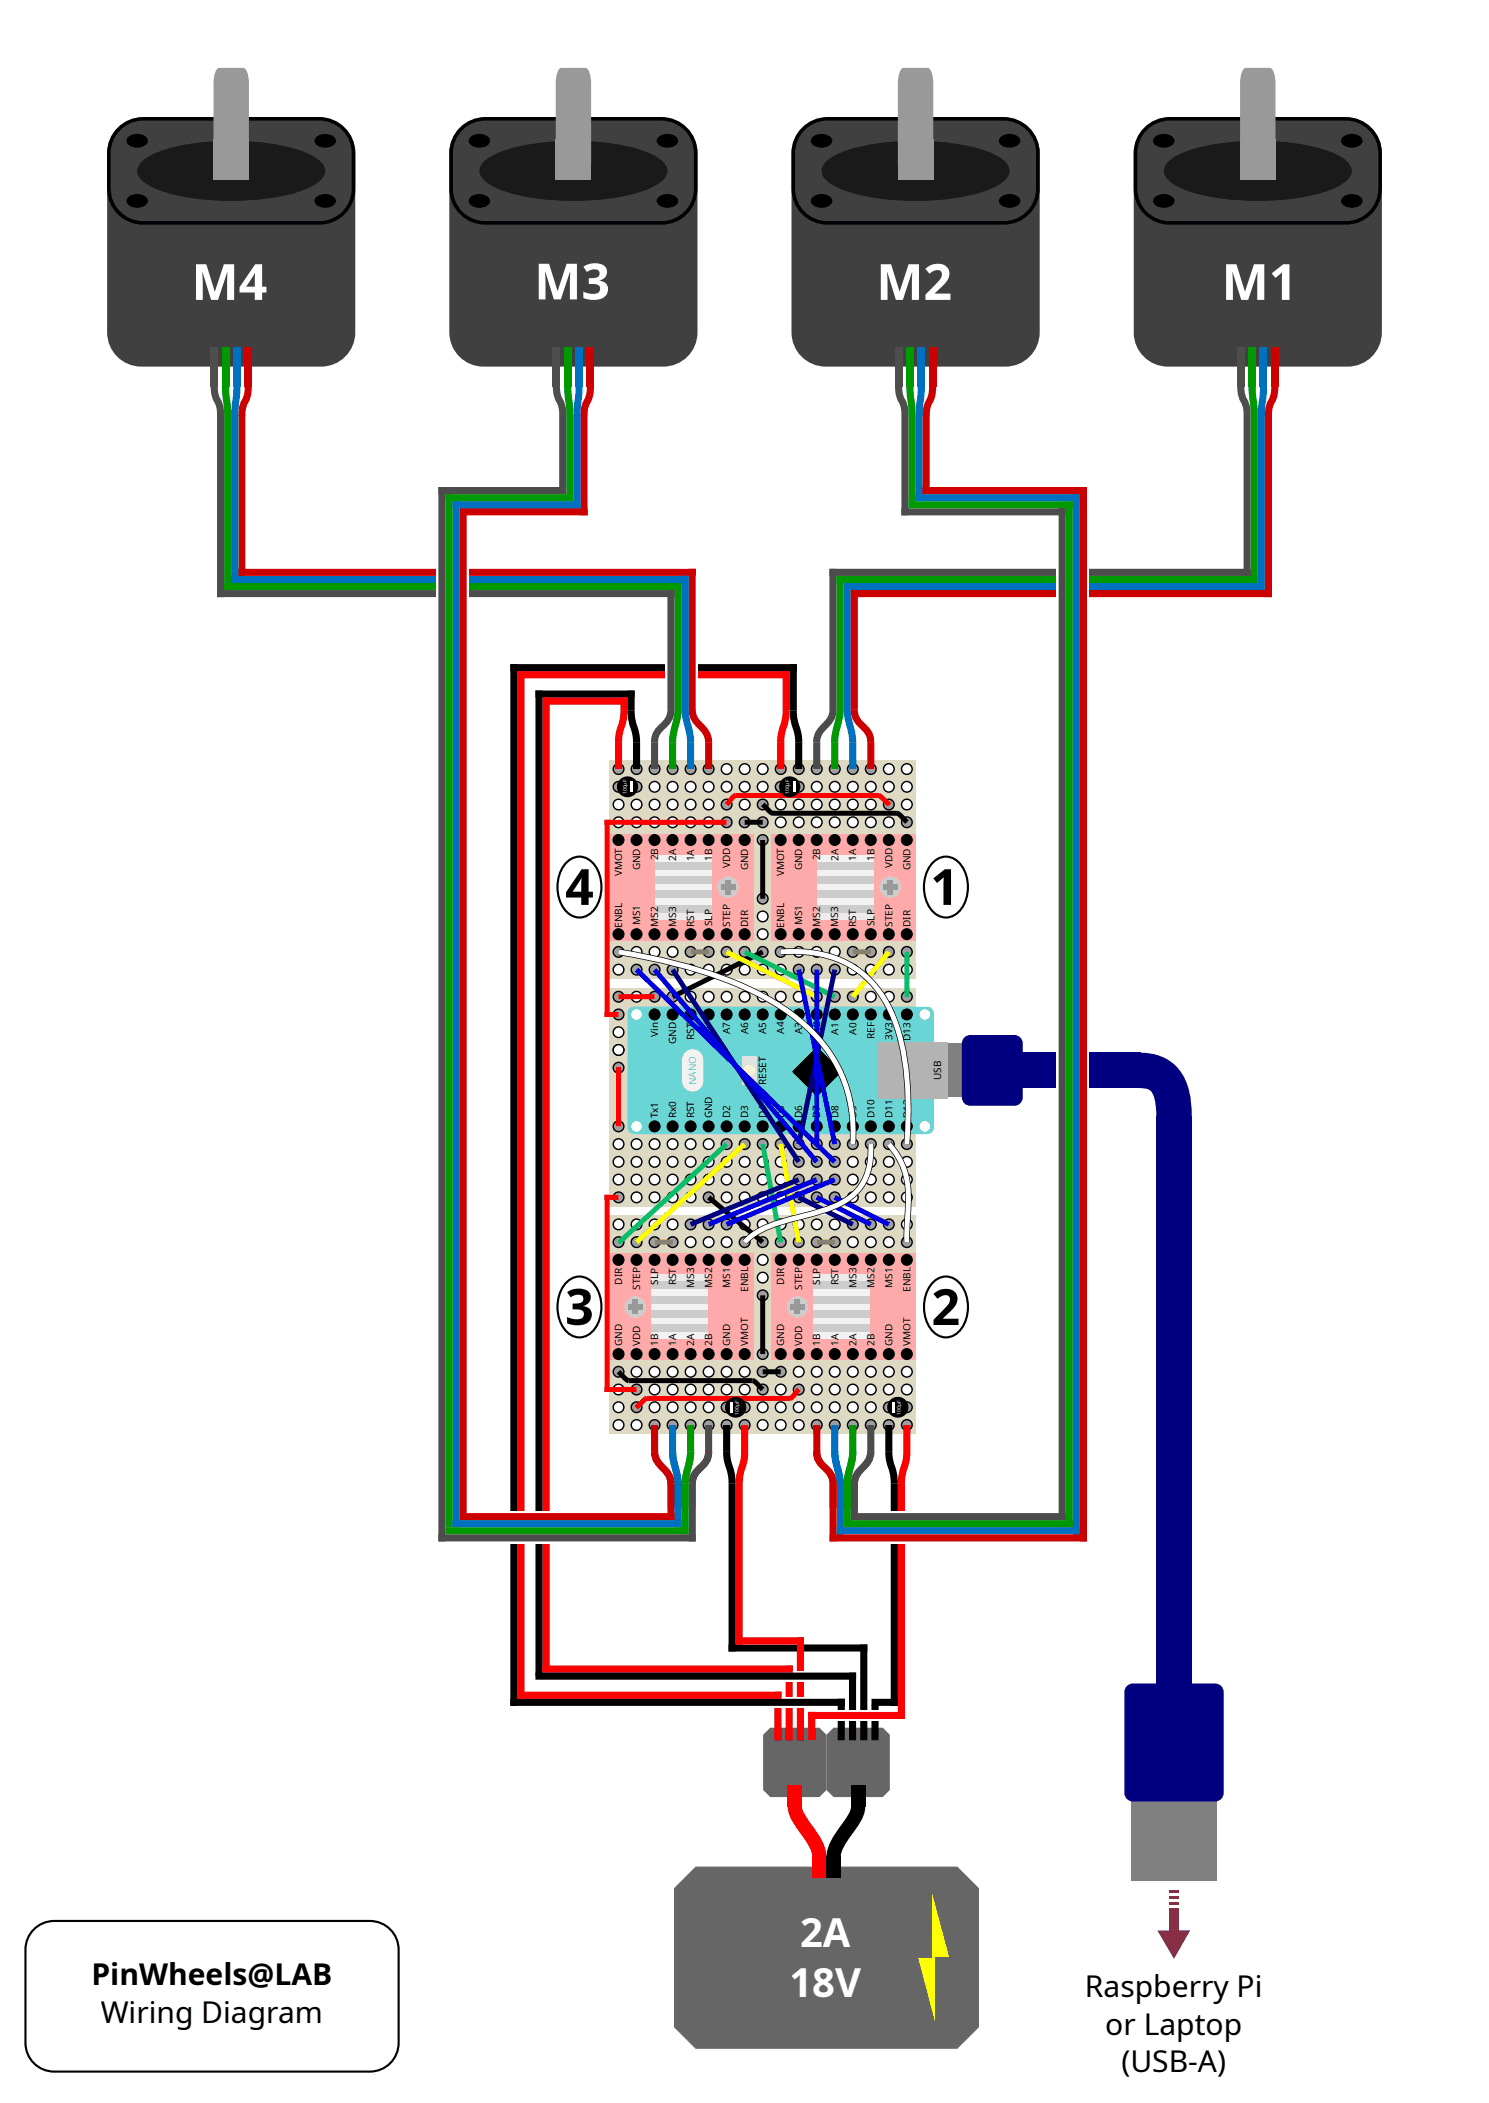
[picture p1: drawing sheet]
<svg xmlns="http://www.w3.org/2000/svg" width="210mm" height="297mm" viewBox="0 0 210 297" stroke-linecap="round" stroke-linejoin="round" font-family="sans-serif">
<defs><g id="words">
<g font-size="7.1" fill="#fff">
<text x="27" y="42.4">M4</text>
<text x="75.4" y="42.3">M3</text>
<text x="123.7" y="42.4">M2</text>
<text x="172.5" y="42.4">M1</text>
</g>
<g font-size="7.1">
<text x="79.8" y="127.8">4</text>
<text x="131.4" y="127.8">1</text>
<text x="79.8" y="187.1">3</text>
<text x="131.5" y="187.2">2</text>
</g>
<g font-size="5.6" fill="#fff">
<text x="113" y="275">2A</text>
<text x="111.5" y="282.1">18V</text>
</g>
<g font-size="4.2">
<text x="12.9" y="280.4">PinWheels@LAB</text>
<text x="14.2" y="285.7">Wiring Diagram</text>
<text x="153.2" y="282.1">Raspberry Pi</text>
<text x="156.1" y="287.4">or Laptop</text>
<text x="158.3" y="292.7">(USB-A)</text>
</g>
<g font-size="1.4">
<text x="87.8" y="123.8" transform="rotate(-90 87.8 123.8)">VMOT</text>
<text x="90.4" y="122.9" transform="rotate(-90 90.4 122.9)">GND</text>
<text x="92.9" y="121.5" transform="rotate(-90 92.9 121.5)">2B</text>
<text x="95.5" y="121.6" transform="rotate(-90 95.5 121.6)">2A</text>
<text x="98" y="121.6" transform="rotate(-90 98 121.6)">1A</text>
<text x="100.6" y="121.6" transform="rotate(-90 100.6 121.6)">1B</text>
<text x="103.1" y="122.6" transform="rotate(-90 103.1 122.6)">VDD</text>
<text x="105.7" y="122.9" transform="rotate(-90 105.7 122.9)">GND</text>
<text x="110.7" y="123.8" transform="rotate(-90 110.7 123.8)">VMOT</text>
<text x="113.3" y="122.9" transform="rotate(-90 113.3 122.9)">GND</text>
<text x="115.8" y="121.5" transform="rotate(-90 115.8 121.5)">2B</text>
<text x="118.4" y="121.6" transform="rotate(-90 118.4 121.6)">2A</text>
<text x="120.9" y="121.6" transform="rotate(-90 120.9 121.6)">1A</text>
<text x="123.5" y="121.6" transform="rotate(-90 123.5 121.6)">1B</text>
<text x="126" y="122.6" transform="rotate(-90 126 122.6)">VDD</text>
<text x="128.6" y="122.9" transform="rotate(-90 128.6 122.9)">GND</text>
<text x="87.8" y="131" transform="rotate(-90 87.8 131)">ENBL</text>
<text x="90.4" y="130.7" transform="rotate(-90 90.4 130.7)">MS1</text>
<text x="92.9" y="130.9" transform="rotate(-90 92.9 130.9)">MS2</text>
<text x="95.5" y="130.9" transform="rotate(-90 95.5 130.9)">MS3</text>
<text x="98" y="130.9" transform="rotate(-90 98 130.9)">RST</text>
<text x="100.6" y="130.8" transform="rotate(-90 100.6 130.8)">SLP</text>
<text x="103.1" y="130.9" transform="rotate(-90 103.1 130.9)">STEP</text>
<text x="105.7" y="131" transform="rotate(-90 105.7 131)">DIR</text>
<text x="110.7" y="131" transform="rotate(-90 110.7 131)">ENBL</text>
<text x="113.3" y="130.7" transform="rotate(-90 113.3 130.7)">MS1</text>
<text x="115.8" y="130.9" transform="rotate(-90 115.8 130.9)">MS2</text>
<text x="118.4" y="130.9" transform="rotate(-90 118.4 130.9)">MS3</text>
<text x="120.9" y="130.9" transform="rotate(-90 120.9 130.9)">RST</text>
<text x="123.5" y="130.8" transform="rotate(-90 123.5 130.8)">SLP</text>
<text x="126" y="130.9" transform="rotate(-90 126 130.9)">STEP</text>
<text x="128.6" y="131" transform="rotate(-90 128.6 131)">DIR</text>
<text x="92.9" y="146.5" transform="rotate(-90 92.9 146.5)">Vin</text>
<text x="95.5" y="147.4" transform="rotate(-90 95.5 147.4)">GND</text>
<text x="98" y="146.9" transform="rotate(-90 98 146.9)">RST</text>
<text x="100.6" y="146.1" transform="rotate(-90 100.6 146.1)">5V</text>
<text x="103.1" y="146.1" transform="rotate(-90 103.1 146.1)">A7</text>
<text x="105.7" y="146.1" transform="rotate(-90 105.7 146.1)">A6</text>
<text x="108.2" y="146.1" transform="rotate(-90 108.2 146.1)">A5</text>
<text x="110.7" y="146" transform="rotate(-90 110.7 146)">A4</text>
<text x="113.3" y="146.1" transform="rotate(-90 113.3 146.1)">A3</text>
<text x="115.8" y="146" transform="rotate(-90 115.8 146)">A2</text>
<text x="118.4" y="146.1" transform="rotate(-90 118.4 146.1)">A1</text>
<text x="120.9" y="146.1" transform="rotate(-90 120.9 146.1)">A0</text>
<text x="123.5" y="146.8" transform="rotate(-90 123.5 146.8)">REF</text>
<text x="126" y="146.8" transform="rotate(-90 126 146.8)">3V3</text>
<text x="128.6" y="147" transform="rotate(-90 128.6 147)">D13</text>
<text x="108.2" y="153.3" transform="rotate(-90 108.2 153.3)">RESET</text>
<text x="132.9" y="152.6" transform="rotate(-90 132.9 152.6)">USB</text>
<text x="92.9" y="158" transform="rotate(-90 92.9 158)">Tx1</text>
<text x="95.5" y="158" transform="rotate(-90 95.5 158)">Rx0</text>
<text x="98" y="158" transform="rotate(-90 98 158)">RST</text>
<text x="100.6" y="158" transform="rotate(-90 100.6 158)">GND</text>
<text x="103.1" y="158" transform="rotate(-90 103.1 158)">D2</text>
<text x="105.7" y="158" transform="rotate(-90 105.7 158)">D3</text>
<text x="108.2" y="158" transform="rotate(-90 108.2 158)">D4</text>
<text x="110.7" y="158" transform="rotate(-90 110.7 158)">D5</text>
<text x="113.3" y="158" transform="rotate(-90 113.3 158)">D6</text>
<text x="115.8" y="158" transform="rotate(-90 115.8 158)">D7</text>
<text x="118.4" y="158" transform="rotate(-90 118.4 158)">D8</text>
<text x="120.9" y="158" transform="rotate(-90 120.9 158)">D9</text>
<text x="123.5" y="158" transform="rotate(-90 123.5 158)">D10</text>
<text x="126" y="158" transform="rotate(-90 126 158)">D11</text>
<text x="128.6" y="158" transform="rotate(-90 128.6 158)">D12</text>
<text x="87.8" y="181.4" transform="rotate(-90 87.8 181.4)">DIR</text>
<text x="90.4" y="182.2" transform="rotate(-90 90.4 182.2)">STEP</text>
<text x="92.9" y="181.5" transform="rotate(-90 92.9 181.5)">SLP</text>
<text x="95.5" y="181.5" transform="rotate(-90 95.5 181.5)">RST</text>
<text x="98" y="181.9" transform="rotate(-90 98 181.9)">MS3</text>
<text x="100.6" y="181.9" transform="rotate(-90 100.6 181.9)">MS2</text>
<text x="103.1" y="181.9" transform="rotate(-90 103.1 181.9)">MS1</text>
<text x="105.7" y="182.5" transform="rotate(-90 105.7 182.5)">ENBL</text>
<text x="110.7" y="181.4" transform="rotate(-90 110.7 181.4)">DIR</text>
<text x="113.3" y="182.2" transform="rotate(-90 113.3 182.2)">STEP</text>
<text x="115.8" y="181.5" transform="rotate(-90 115.8 181.5)">SLP</text>
<text x="118.4" y="181.5" transform="rotate(-90 118.4 181.5)">RST</text>
<text x="120.9" y="181.9" transform="rotate(-90 120.9 181.9)">MS3</text>
<text x="123.5" y="181.9" transform="rotate(-90 123.5 181.9)">MS2</text>
<text x="126" y="181.9" transform="rotate(-90 126 181.9)">MS1</text>
<text x="128.6" y="182.5" transform="rotate(-90 128.6 182.5)">ENBL</text>
<text x="87.8" y="190.1" transform="rotate(-90 87.8 190.1)">GND</text>
<text x="90.4" y="190.1" transform="rotate(-90 90.4 190.1)">VDD</text>
<text x="92.9" y="190.1" transform="rotate(-90 92.9 190.1)">1B</text>
<text x="95.5" y="190.1" transform="rotate(-90 95.5 190.1)">1A</text>
<text x="98" y="190.1" transform="rotate(-90 98 190.1)">2A</text>
<text x="100.6" y="190.1" transform="rotate(-90 100.6 190.1)">2B</text>
<text x="103.1" y="190.1" transform="rotate(-90 103.1 190.1)">GND</text>
<text x="105.7" y="190.1" transform="rotate(-90 105.7 190.1)">VMOT</text>
<text x="110.7" y="190.1" transform="rotate(-90 110.7 190.1)">GND</text>
<text x="113.3" y="190.1" transform="rotate(-90 113.3 190.1)">VDD</text>
<text x="115.8" y="190.1" transform="rotate(-90 115.8 190.1)">1B</text>
<text x="118.4" y="190.1" transform="rotate(-90 118.4 190.1)">1A</text>
<text x="120.9" y="190.1" transform="rotate(-90 120.9 190.1)">2A</text>
<text x="123.5" y="190.1" transform="rotate(-90 123.5 190.1)">2B</text>
<text x="126" y="190.1" transform="rotate(-90 126 190.1)">GND</text>
<text x="128.6" y="190.1" transform="rotate(-90 128.6 190.1)">VMOT</text>
</g>
<text font-size="1.4" fill="#6ad5d5" x="98.3" y="153.3" transform="rotate(-90 98.3 153.3)">NANO</text>
<g font-size=".7" fill="#fff">
<text x="88.5" y="112.2" transform="rotate(-90 88.5 112.2)">100µF</text>
<text x="111.4" y="112.2" transform="rotate(-90 111.4 112.2)">100µF</text>
<text x="104.3" y="199.8" transform="rotate(-90 104.3 199.8)">100µF</text>
<text x="127.2" y="199.8" transform="rotate(-90 127.2 199.8)">100µF</text>
</g>
</g></defs>
<path d="M161.2 18.5a4.8 4.8 0 0 1 3.7-1.7h25.4a4.8 4.8 0 0 1 4.8 4.8v25.3a4.8 4.8 0 0 1-4.8 4.9h-25.4a4.8 4.8 0 0 1-4.8-4.9v-25.3a4.8 4.8 0 0 1 1.1-3.1z" fill="#404040"/>
<path d="M164.8 23a7.7 7.7 0 0 1 3.4-1.9 36 36 0 0 1 18.8 0 7.7 7.7 0 0 1 3.4 1.9 1.58 1.58 0 0 1 0 2.3 7.7 7.7 0 0 1-3.4 1.8 36 36 0 0 1-18.8 0 7.7 7.7 0 0 1-3.4-1.8 1.58 1.58 0 0 1 0-2.3z" fill="#1a1a1a"/>
<path d="M161.5 18.5a4.8 4.8 0 0 1 3.7-1.7h24.8a4.8 4.8 0 0 1 4.9 4.8v5a4.8 4.8 0 0 1-4.9 4.9h-24.8a4.8 4.8 0 0 1-4.9-4.9v-5a4.8 4.8 0 0 1 1.2-3.1z" fill="none" stroke="#000" stroke-width=".5"/>
<path d="M163.1 19.3a1.96 1.96 0 0 1 2.7 .3 .81 .81 0 0 1-.6 1.1 1.91 1.91 0 0 1-2.3-.5l-.1-.3zM163.1 27.8a1.96 1.96 0 0 1 2.7 .3 .81 .81 0 0 1-.6 1.1 1.92 1.92 0 0 1-2.3-.5l-.1-.3zM189.7 27.8a1.96 1.96 0 0 1 2.6 .3 .81 .81 0 0 1-.5 1.1 1.92 1.92 0 0 1-2.4-.5v-.3zM189.7 19.3a1.96 1.96 0 0 1 2.6 .3 .81 .81 0 0 1-.5 1.1 1.91 1.91 0 0 1-2.4-.5v-.3z" fill="#000"/>
<path d="M179.5 49.1h1v5.5h-1z" fill="#c00"/>
<path d="M177.9 49.1h1v5.5h-1z" fill="#0070c0"/>
<path d="M176.3 49.1h1v5.5h-1z" fill="#090"/>
<path d="M174.7 49.1h1v5.5h-1z" fill="#4d4d4d"/>
<g fill="#999">
<path d="M175.6 9.7l.3-.1h3.4a1.54 1.54 0 0 1 .8 1.5v12a3.2 3.2 0 0 1-.5 2.1l-.3 .1h-3.4a1.55 1.55 0 0 1-.8-1.5v-12a3.2 3.2 0 0 1 .5-2.1z"/>
<path d="M175.1 19.6h5v5.7h-5z"/>
</g>
<path d="M112.9 18.5a4.8 4.8 0 0 1 3.7-1.7h25.4a4.8 4.8 0 0 1 4.8 4.8v25.3a4.8 4.8 0 0 1-4.8 4.9h-25.4a4.8 4.8 0 0 1-4.8-4.9v-25.3a4.8 4.8 0 0 1 1.1-3.1z" fill="#404040"/>
<path d="M116.5 23a7.7 7.7 0 0 1 3.4-1.9 36 36 0 0 1 18.8 0 7.7 7.7 0 0 1 3.4 1.9 1.58 1.58 0 0 1 0 2.3 7.7 7.7 0 0 1-3.4 1.8 36.1 36.1 0 0 1-18.8 0 7.7 7.7 0 0 1-3.4-1.8 1.58 1.58 0 0 1 0-2.3z" fill="#1a1a1a"/>
<path d="M113.2 18.5a4.8 4.8 0 0 1 3.7-1.7h24.8a4.8 4.8 0 0 1 4.9 4.8v5a4.8 4.8 0 0 1-4.9 4.9h-24.8a4.8 4.8 0 0 1-4.9-4.9v-5a4.8 4.8 0 0 1 1.2-3.1z" fill="none" stroke="#000" stroke-width=".5"/>
<path d="M114.8 19.3a1.96 1.96 0 0 1 2.6 .3 .81 .81 0 0 1-.5 1.1 1.91 1.91 0 0 1-2.3-.5l-.1-.3zM114.8 27.8a1.96 1.96 0 0 1 2.6 .3 .81 .81 0 0 1-.5 1.1 1.92 1.92 0 0 1-2.3-.5l-.1-.3zM141.3 27.8a1.96 1.96 0 0 1 2.7 .3 .81 .81 0 0 1-.5 1.1 1.92 1.92 0 0 1-2.4-.5v-.3zM141.3 19.3a1.96 1.96 0 0 1 2.7 .3 .81 .81 0 0 1-.5 1.1 1.91 1.91 0 0 1-2.4-.5v-.3z" fill="#000"/>
<path d="M131.2 49.1h1v5.5h-1z" fill="#c00"/>
<path d="M129.6 49.1h1v5.5h-1z" fill="#0070c0"/>
<path d="M128 49.1h1v5.5h-1z" fill="#090"/>
<path d="M126.4 49.1h1v5.5h-1z" fill="#4d4d4d"/>
<g fill="#999">
<path d="M127.3 9.7l.3-.1h3.4a1.54 1.54 0 0 1 .7 1.5l.1 12a3.2 3.2 0 0 1-.6 2.1l-.2 .1h-3.4a1.54 1.54 0 0 1-.8-1.5v-12a3.2 3.2 0 0 1 .5-2.1z"/>
<path d="M126.8 19.6h5v5.7h-5z"/>
</g>
<path d="M64.6 18.5a4.8 4.8 0 0 1 3.7-1.7h25.3a4.8 4.8 0 0 1 4.9 4.8v25.3a4.8 4.8 0 0 1-4.9 4.9h-25.3a4.8 4.8 0 0 1-4.9-4.9v-25.3a4.8 4.8 0 0 1 1.2-3.1z" fill="#404040"/>
<path d="M68.2 23a7.7 7.7 0 0 1 3.4-1.9 36 36 0 0 1 18.8 0 7.7 7.7 0 0 1 3.4 1.9 1.58 1.58 0 0 1 0 2.3 7.7 7.7 0 0 1-3.4 1.8 36.1 36.1 0 0 1-18.8 0 7.7 7.7 0 0 1-3.4-1.8 1.58 1.58 0 0 1 0-2.3z" fill="#1a1a1a"/>
<path d="M64.8 18.5a4.8 4.8 0 0 1 3.7-1.7h24.9a4.8 4.8 0 0 1 4.8 4.8v5a4.8 4.8 0 0 1-4.8 4.9h-24.9a4.8 4.8 0 0 1-4.8-4.9v-5a4.8 4.8 0 0 1 1.1-3.1z" fill="none" stroke="#000" stroke-width=".5"/>
<path d="M66.5 19.3a1.96 1.96 0 0 1 2.6 .3 .81 .81 0 0 1-.5 1.1 1.91 1.91 0 0 1-2.3-.5l-.1-.3zM66.5 27.8a1.96 1.96 0 0 1 2.6 .3 .81 .81 0 0 1-.5 1.1 1.92 1.92 0 0 1-2.3-.5l-.1-.3zM93 27.8a1.96 1.96 0 0 1 2.7 .3 .81 .81 0 0 1-.6 1.1 1.92 1.92 0 0 1-2.3-.5l-.1-.3zM93 19.3a1.96 1.96 0 0 1 2.7 .3 .81 .81 0 0 1-.6 1.1 1.91 1.91 0 0 1-2.3-.5l-.1-.3z" fill="#000"/>
<path d="M82.9 49.1h1v5.5h-1z" fill="#c00"/>
<path d="M81.3 49.1h1v5.5h-1z" fill="#0070c0"/>
<path d="M79.7 49.1h1v5.5h-1z" fill="#090"/>
<path d="M78.1 49.1h1v5.5h-1z" fill="#4d4d4d"/>
<g fill="#999">
<path d="M79 9.7l.3-.1h3.4a1.54 1.54 0 0 1 .7 1.5l.1 12a3.2 3.2 0 0 1-.6 2.1l-.2 .1h-3.4a1.54 1.54 0 0 1-.8-1.5v-12a3.2 3.2 0 0 1 .5-2.1z"/>
<path d="M78.5 19.6h5v5.7h-5z"/>
</g>
<path d="M16.3 18.5a4.8 4.8 0 0 1 3.7-1.7h25.3a4.8 4.8 0 0 1 4.9 4.8v25.3a4.8 4.8 0 0 1-4.9 4.9h-25.3a4.8 4.8 0 0 1-4.9-4.9v-25.3a4.8 4.8 0 0 1 1.2-3.1z" fill="#404040"/>
<path d="M19.8 23a7.7 7.7 0 0 1 3.5-1.9 36 36 0 0 1 18.7 0 7.7 7.7 0 0 1 3.5 1.9 1.58 1.58 0 0 1 0 2.3 7.7 7.7 0 0 1-3.5 1.8 36 36 0 0 1-18.7 0 7.7 7.7 0 0 1-3.5-1.8 1.58 1.58 0 0 1 0-2.3z" fill="#1a1a1a"/>
<path d="M16.5 18.5a4.8 4.8 0 0 1 3.7-1.7h24.9a4.8 4.8 0 0 1 4.8 4.8v5a4.8 4.8 0 0 1-4.8 4.9h-24.9a4.8 4.8 0 0 1-4.8-4.9v-5a4.8 4.8 0 0 1 1.1-3.1z" fill="none" stroke="#000" stroke-width=".5"/>
<path d="M18.2 19.3a1.96 1.96 0 0 1 2.6 .3 .81 .81 0 0 1-.5 1.1 1.91 1.91 0 0 1-2.4-.5v-.3zM18.2 27.8a1.96 1.96 0 0 1 2.6 .3 .81 .81 0 0 1-.5 1.1 1.92 1.92 0 0 1-2.4-.5v-.3zM44.7 27.8a1.96 1.96 0 0 1 2.7 .3 .81 .81 0 0 1-.6 1.1 1.92 1.92 0 0 1-2.3-.5l-.1-.3zM44.7 19.3a1.96 1.96 0 0 1 2.7 .3 .81 .81 0 0 1-.6 1.1 1.91 1.91 0 0 1-2.3-.5l-.1-.3z" fill="#000"/>
<path d="M34.6 49.1h1v5.5h-1z" fill="#c00"/>
<path d="M32.9 49.1h1.1v5.5h-1.1z" fill="#0070c0"/>
<path d="M31.3 49.1h1v5.5h-1z" fill="#090"/>
<path d="M29.7 49.1h1v5.5h-1z" fill="#4d4d4d"/>
<g fill="#999">
<path d="M30.7 9.7l.2-.1h3.5a1.54 1.54 0 0 1 .7 1.5l.1 12a3.2 3.2 0 0 1-.6 2.1l-.2 .1h-3.5a1.54 1.54 0 0 1-.7-1.5l-.1-12a3.2 3.2 0 0 1 .6-2.1z"/>
<path d="M30.1 19.6h5.1v5.7h-5.1z"/>
</g>
<path d="M4.8 272.5a4 4 0 0 1 2.9-1.2h44.5a4 4 0 0 1 4.1 4.1v13.1a4 4 0 0 1-4.1 4.1h-44.5a4 4 0 0 1-4.1-4.1v-13.1a4 4 0 0 1 1.2-2.9z" fill="none" stroke="#000" stroke-width=".3"/>
<path d="M33.7 80.8h64.5M120.1 83.8h59.5" fill="none" stroke="#c00" stroke-width="1" stroke-linecap="butt"/>
<path d="M32.6 81.8h64.6M119.1 82.8h59.5" fill="none" stroke="#0070c0" stroke-width="1" stroke-linecap="butt"/>
<path d="M31.6 82.8h64.6M118.1 81.8h59.5" fill="none" stroke="#090" stroke-width="1" stroke-linecap="butt"/>
<path d="M30.6 83.8h64.6M117.1 80.8h59.5" fill="none" stroke="#4c4c4c" stroke-width="1" stroke-linecap="butt"/>
<path d="M127.3 209.6v33.2" fill="none" stroke="#f00" stroke-width="1" stroke-linecap="butt"/>
<path d="M72.1 94.3h40.4M75.6 98h14M126.3 209.6v31.3" fill="none" stroke="#000" stroke-width="1" stroke-linecap="butt"/>
<path d="M86.1 171.7h43.2v30.8h-43.2z" fill="#ddd9c3"/>
<circle cx="87.3" cy="198.8" r=".75" fill="#fff" stroke="#000" stroke-width=".2"/>
<circle cx="89.9" cy="198.8" r=".75" fill="#a3a3a3" stroke="#000" stroke-width=".2"/>
<g fill="#fff" stroke="#000" stroke-width=".2">
<circle cx="92.4" cy="198.8" r=".75"/>
<circle cx="95" cy="198.8" r=".75"/>
<circle cx="97.5" cy="198.8" r=".75"/>
<circle cx="100.1" cy="198.8" r=".75"/>
<circle cx="107.7" cy="198.8" r=".75"/>
<circle cx="110.2" cy="198.8" r=".75"/>
<circle cx="112.8" cy="198.8" r=".75"/>
<circle cx="115.3" cy="198.8" r=".75"/>
<circle cx="117.9" cy="198.8" r=".75"/>
<circle cx="120.4" cy="198.8" r=".75"/>
<circle cx="123" cy="198.8" r=".75"/>
<circle cx="87.3" cy="196.3" r=".75"/>
</g>
<circle cx="89.9" cy="196.3" r=".75" fill="#a3a3a3" stroke="#000" stroke-width=".2"/>
<g fill="#fff" stroke="#000" stroke-width=".2">
<circle cx="92.4" cy="196.3" r=".75"/>
<circle cx="95" cy="196.3" r=".75"/>
<circle cx="97.5" cy="196.3" r=".75"/>
<circle cx="100.1" cy="196.3" r=".75"/>
</g>
<circle cx="107.7" cy="196.3" r=".75" fill="#a3a3a3" stroke="#000" stroke-width=".2"/>
<circle cx="110.2" cy="196.3" r=".75" fill="#fff" stroke="#000" stroke-width=".2"/>
<circle cx="112.8" cy="196.3" r=".75" fill="#a3a3a3" stroke="#000" stroke-width=".2"/>
<g fill="#fff" stroke="#000" stroke-width=".2">
<circle cx="115.3" cy="196.3" r=".75"/>
<circle cx="117.9" cy="196.3" r=".75"/>
<circle cx="120.4" cy="196.3" r=".75"/>
<circle cx="123" cy="196.3" r=".75"/>
</g>
<circle cx="87.3" cy="193.8" r=".75" fill="#a3a3a3" stroke="#000" stroke-width=".2"/>
<g fill="#fff" stroke="#000" stroke-width=".2">
<circle cx="89.9" cy="193.8" r=".75"/>
<circle cx="92.4" cy="193.8" r=".75"/>
<circle cx="95" cy="193.8" r=".75"/>
<circle cx="97.5" cy="193.8" r=".75"/>
<circle cx="100.1" cy="193.8" r=".75"/>
<circle cx="102.6" cy="193.8" r=".75"/>
<circle cx="105.2" cy="193.8" r=".75"/>
</g>
<g fill="#a3a3a3" stroke="#000" stroke-width=".2">
<circle cx="107.7" cy="193.8" r=".75"/>
<circle cx="110.2" cy="193.8" r=".75"/>
</g>
<g fill="#fff" stroke="#000" stroke-width=".2">
<circle cx="112.8" cy="193.8" r=".75"/>
<circle cx="115.3" cy="193.8" r=".75"/>
<circle cx="117.9" cy="193.8" r=".75"/>
<circle cx="120.4" cy="193.8" r=".75"/>
<circle cx="123" cy="193.8" r=".75"/>
<circle cx="125.5" cy="193.8" r=".75"/>
<circle cx="128.1" cy="193.8" r=".75"/>
<circle cx="87.3" cy="191.3" r=".75"/>
<circle cx="89.9" cy="191.3" r=".75"/>
<circle cx="92.4" cy="191.3" r=".75"/>
<circle cx="95" cy="191.3" r=".75"/>
<circle cx="97.5" cy="191.3" r=".75"/>
<circle cx="100.1" cy="191.3" r=".75"/>
<circle cx="102.6" cy="191.3" r=".75"/>
<circle cx="105.2" cy="191.3" r=".75"/>
</g>
<circle cx="107.7" cy="191.3" r=".75" fill="#a3a3a3" stroke="#000" stroke-width=".2"/>
<g fill="#fff" stroke="#000" stroke-width=".2">
<circle cx="110.2" cy="191.3" r=".75"/>
<circle cx="112.8" cy="191.3" r=".75"/>
<circle cx="115.3" cy="191.3" r=".75"/>
<circle cx="117.9" cy="191.3" r=".75"/>
<circle cx="120.4" cy="191.3" r=".75"/>
<circle cx="123" cy="191.3" r=".75"/>
<circle cx="125.5" cy="191.3" r=".75"/>
<circle cx="128.1" cy="191.3" r=".75"/>
<circle cx="87.3" cy="201.3" r=".75"/>
<circle cx="89.9" cy="201.3" r=".75"/>
</g>
<g fill="#a3a3a3" stroke="#000" stroke-width=".2">
<circle cx="92.4" cy="201.3" r=".75"/>
<circle cx="95" cy="201.3" r=".75"/>
<circle cx="97.5" cy="201.3" r=".75"/>
<circle cx="100.1" cy="201.3" r=".75"/>
</g>
<g fill="#fff" stroke="#000" stroke-width=".2">
<circle cx="107.7" cy="201.3" r=".75"/>
<circle cx="110.2" cy="201.3" r=".75"/>
<circle cx="112.8" cy="201.3" r=".75"/>
<circle cx="87.3" cy="180.5" r=".75"/>
<circle cx="89.9" cy="180.5" r=".75"/>
<circle cx="92.4" cy="180.5" r=".75"/>
<circle cx="95" cy="180.5" r=".75"/>
<circle cx="97.5" cy="180.5" r=".75"/>
<circle cx="100.1" cy="180.5" r=".75"/>
<circle cx="102.6" cy="180.5" r=".75"/>
<circle cx="105.2" cy="180.5" r=".75"/>
<circle cx="107.7" cy="180.5" r=".75"/>
<circle cx="110.2" cy="180.5" r=".75"/>
<circle cx="112.8" cy="180.5" r=".75"/>
<circle cx="115.3" cy="180.5" r=".75"/>
<circle cx="117.9" cy="180.5" r=".75"/>
<circle cx="120.4" cy="180.5" r=".75"/>
<circle cx="123" cy="180.5" r=".75"/>
<circle cx="125.5" cy="180.5" r=".75"/>
<circle cx="128.1" cy="180.5" r=".75"/>
<circle cx="87.3" cy="178" r=".75"/>
<circle cx="89.9" cy="178" r=".75"/>
<circle cx="97.5" cy="178" r=".75"/>
<circle cx="100.1" cy="178" r=".75"/>
<circle cx="102.6" cy="178" r=".75"/>
<circle cx="105.2" cy="178" r=".75"/>
<circle cx="107.7" cy="177.9" r=".75"/>
<circle cx="110.2" cy="177.9" r=".75"/>
<circle cx="112.8" cy="177.9" r=".75"/>
<circle cx="120.4" cy="177.9" r=".75"/>
<circle cx="123" cy="177.9" r=".75"/>
<circle cx="125.5" cy="177.9" r=".75"/>
<circle cx="128.1" cy="177.9" r=".75"/>
</g>
<g fill="#a3a3a3" stroke="#000" stroke-width=".2">
<circle cx="87.3" cy="175.4" r=".75"/>
<circle cx="89.9" cy="175.4" r=".75"/>
</g>
<g fill="#fff" stroke="#000" stroke-width=".2">
<circle cx="97.5" cy="175.4" r=".75"/>
<circle cx="100.1" cy="175.4" r=".75"/>
<circle cx="102.6" cy="175.4" r=".75"/>
</g>
<g fill="#a3a3a3" stroke="#000" stroke-width=".2">
<circle cx="105.2" cy="175.4" r=".75"/>
<circle cx="107.7" cy="175.4" r=".75"/>
<circle cx="110.2" cy="175.4" r=".75"/>
<circle cx="112.8" cy="175.4" r=".75"/>
</g>
<g fill="#fff" stroke="#000" stroke-width=".2">
<circle cx="120.4" cy="175.4" r=".75"/>
<circle cx="123" cy="175.4" r=".75"/>
<circle cx="125.5" cy="175.4" r=".75"/>
</g>
<circle cx="128.1" cy="175.4" r=".75" fill="#a3a3a3" stroke="#000" stroke-width=".2"/>
<g fill="#fff" stroke="#000" stroke-width=".2">
<circle cx="87.3" cy="172.9" r=".75"/>
<circle cx="89.9" cy="172.9" r=".75"/>
<circle cx="92.4" cy="172.9" r=".75"/>
<circle cx="95" cy="172.9" r=".75"/>
</g>
<g fill="#a3a3a3" stroke="#000" stroke-width=".2">
<circle cx="97.5" cy="172.9" r=".75"/>
<circle cx="100.1" cy="172.9" r=".75"/>
<circle cx="102.6" cy="172.9" r=".75"/>
</g>
<g fill="#fff" stroke="#000" stroke-width=".2">
<circle cx="105.2" cy="172.9" r=".75"/>
<circle cx="107.7" cy="172.9" r=".75"/>
<circle cx="110.2" cy="172.9" r=".75"/>
<circle cx="112.8" cy="172.9" r=".75"/>
<circle cx="115.3" cy="172.9" r=".75"/>
<circle cx="117.9" cy="172.9" r=".75"/>
</g>
<g fill="#a3a3a3" stroke="#000" stroke-width=".2">
<circle cx="120.4" cy="172.9" r=".75"/>
<circle cx="123" cy="172.9" r=".75"/>
<circle cx="125.5" cy="172.9" r=".75"/>
</g>
<g fill="#fff" stroke="#000" stroke-width=".2">
<circle cx="128.1" cy="172.9" r=".75"/>
<circle cx="87.3" cy="183" r=".75"/>
<circle cx="89.9" cy="183" r=".75"/>
<circle cx="92.4" cy="183" r=".75"/>
<circle cx="95" cy="183" r=".75"/>
<circle cx="97.5" cy="183" r=".75"/>
<circle cx="100.1" cy="183" r=".75"/>
<circle cx="102.6" cy="183" r=".75"/>
<circle cx="105.2" cy="183" r=".75"/>
</g>
<circle cx="107.7" cy="183" r=".75" fill="#a3a3a3" stroke="#000" stroke-width=".2"/>
<g fill="#fff" stroke="#000" stroke-width=".2">
<circle cx="110.2" cy="183" r=".75"/>
<circle cx="112.8" cy="183" r=".75"/>
<circle cx="115.3" cy="183" r=".75"/>
<circle cx="117.9" cy="183" r=".75"/>
<circle cx="120.4" cy="183" r=".75"/>
<circle cx="123" cy="183" r=".75"/>
<circle cx="125.5" cy="183" r=".75"/>
<circle cx="128.1" cy="183" r=".75"/>
</g>
<path d="M86.1 139.5h43.2v30.9h-43.2z" fill="#ddd9c3"/>
<g fill="#fff" stroke="#000" stroke-width=".2">
<circle cx="87.3" cy="166.6" r=".75"/>
<circle cx="89.9" cy="166.6" r=".75"/>
<circle cx="92.4" cy="166.6" r=".75"/>
<circle cx="95" cy="166.6" r=".75"/>
<circle cx="97.5" cy="166.6" r=".75"/>
<circle cx="100.1" cy="166.6" r=".75"/>
<circle cx="102.6" cy="166.6" r=".75"/>
<circle cx="105.2" cy="166.6" r=".75"/>
<circle cx="107.7" cy="166.6" r=".75"/>
<circle cx="110.2" cy="166.6" r=".75"/>
</g>
<g fill="#a3a3a3" stroke="#000" stroke-width=".2">
<circle cx="112.8" cy="166.6" r=".75"/>
<circle cx="115.3" cy="166.6" r=".75"/>
<circle cx="117.9" cy="166.6" r=".75"/>
</g>
<g fill="#fff" stroke="#000" stroke-width=".2">
<circle cx="120.4" cy="166.6" r=".75"/>
<circle cx="123" cy="166.6" r=".75"/>
<circle cx="125.5" cy="166.6" r=".75"/>
<circle cx="128.1" cy="166.6" r=".75"/>
<circle cx="87.3" cy="164.1" r=".75"/>
<circle cx="89.9" cy="164.1" r=".75"/>
<circle cx="92.4" cy="164.1" r=".75"/>
<circle cx="95" cy="164.1" r=".75"/>
<circle cx="97.5" cy="164.1" r=".75"/>
<circle cx="100.1" cy="164.1" r=".75"/>
<circle cx="102.6" cy="164.1" r=".75"/>
<circle cx="105.2" cy="164.1" r=".75"/>
<circle cx="107.7" cy="164.1" r=".75"/>
<circle cx="110.2" cy="164.1" r=".75"/>
</g>
<g fill="#a3a3a3" stroke="#000" stroke-width=".2">
<circle cx="112.8" cy="164.1" r=".75"/>
<circle cx="115.3" cy="164.1" r=".75"/>
<circle cx="117.9" cy="164.1" r=".75"/>
</g>
<g fill="#fff" stroke="#000" stroke-width=".2">
<circle cx="120.4" cy="164.1" r=".75"/>
<circle cx="123" cy="164.1" r=".75"/>
<circle cx="125.5" cy="164.1" r=".75"/>
<circle cx="128.1" cy="164.1" r=".75"/>
</g>
<circle cx="87.3" cy="169.1" r=".75" fill="#a3a3a3" stroke="#000" stroke-width=".2"/>
<g fill="#fff" stroke="#000" stroke-width=".2">
<circle cx="89.9" cy="169.1" r=".75"/>
<circle cx="92.4" cy="169.1" r=".75"/>
<circle cx="95" cy="169.1" r=".75"/>
<circle cx="97.5" cy="169.1" r=".75"/>
</g>
<circle cx="100.1" cy="169.1" r=".75" fill="#a3a3a3" stroke="#000" stroke-width=".2"/>
<g fill="#fff" stroke="#000" stroke-width=".2">
<circle cx="102.6" cy="169.1" r=".75"/>
<circle cx="105.2" cy="169.1" r=".75"/>
<circle cx="107.7" cy="169.1" r=".75"/>
<circle cx="110.2" cy="169.1" r=".75"/>
</g>
<g fill="#a3a3a3" stroke="#000" stroke-width=".2">
<circle cx="112.8" cy="169.1" r=".75"/>
<circle cx="115.3" cy="169.1" r=".75"/>
<circle cx="117.9" cy="169.1" r=".75"/>
</g>
<g fill="#fff" stroke="#000" stroke-width=".2">
<circle cx="120.4" cy="169.1" r=".75"/>
<circle cx="123" cy="169.1" r=".75"/>
<circle cx="125.5" cy="169.1" r=".75"/>
<circle cx="128.1" cy="169.1" r=".75"/>
</g>
<circle cx="87.3" cy="143.3" r=".75" fill="#a3a3a3" stroke="#000" stroke-width=".2"/>
<g fill="#fff" stroke="#000" stroke-width=".2">
<circle cx="89.9" cy="143.3" r=".75"/>
<circle cx="92.4" cy="143.3" r=".75"/>
<circle cx="95" cy="143.3" r=".75"/>
<circle cx="97.5" cy="143.3" r=".75"/>
<circle cx="100.1" cy="143.3" r=".75"/>
<circle cx="102.6" cy="143.3" r=".75"/>
<circle cx="105.2" cy="143.3" r=".75"/>
<circle cx="107.7" cy="143.3" r=".75"/>
<circle cx="110.2" cy="143.3" r=".75"/>
<circle cx="112.8" cy="143.3" r=".75"/>
<circle cx="115.3" cy="143.3" r=".75"/>
<circle cx="117.9" cy="143.3" r=".75"/>
<circle cx="120.4" cy="143.3" r=".75"/>
<circle cx="123" cy="143.3" r=".75"/>
<circle cx="125.5" cy="143.3" r=".75"/>
<circle cx="128.1" cy="143.3" r=".75"/>
</g>
<circle cx="87.3" cy="140.8" r=".75" fill="#a3a3a3" stroke="#000" stroke-width=".2"/>
<circle cx="89.9" cy="140.8" r=".75" fill="#fff" stroke="#000" stroke-width=".2"/>
<g fill="#a3a3a3" stroke="#000" stroke-width=".2">
<circle cx="92.4" cy="140.8" r=".75"/>
<circle cx="95" cy="140.8" r=".75"/>
</g>
<g fill="#fff" stroke="#000" stroke-width=".2">
<circle cx="97.5" cy="140.8" r=".75"/>
<circle cx="100.1" cy="140.8" r=".75"/>
<circle cx="102.6" cy="140.8" r=".75"/>
<circle cx="105.2" cy="140.8" r=".75"/>
<circle cx="107.7" cy="140.8" r=".75"/>
<circle cx="110.2" cy="140.8" r=".75"/>
<circle cx="112.8" cy="140.8" r=".75"/>
</g>
<g fill="#a3a3a3" stroke="#000" stroke-width=".2">
<circle cx="115.3" cy="140.8" r=".75"/>
<circle cx="117.9" cy="140.8" r=".75"/>
<circle cx="120.4" cy="140.8" r=".75"/>
</g>
<g fill="#fff" stroke="#000" stroke-width=".2">
<circle cx="123" cy="140.8" r=".75"/>
<circle cx="125.5" cy="140.8" r=".75"/>
</g>
<circle cx="128.1" cy="140.8" r=".75" fill="#a3a3a3" stroke="#000" stroke-width=".2"/>
<path d="M86.1 107.4h43.2v30.8h-43.2z" fill="#ddd9c3"/>
<circle cx="87.3" cy="134.5" r=".75" fill="#a3a3a3" stroke="#000" stroke-width=".2"/>
<g fill="#fff" stroke="#000" stroke-width=".2">
<circle cx="89.9" cy="134.5" r=".75"/>
<circle cx="92.4" cy="134.5" r=".75"/>
<circle cx="95" cy="134.5" r=".75"/>
</g>
<g fill="#a3a3a3" stroke="#000" stroke-width=".2">
<circle cx="102.6" cy="134.5" r=".75"/>
<circle cx="105.2" cy="134.5" r=".75"/>
<circle cx="107.7" cy="134.5" r=".75"/>
<circle cx="110.2" cy="134.5" r=".75"/>
</g>
<g fill="#fff" stroke="#000" stroke-width=".2">
<circle cx="112.8" cy="134.5" r=".75"/>
<circle cx="115.3" cy="134.5" r=".75"/>
<circle cx="117.9" cy="134.5" r=".75"/>
</g>
<g fill="#a3a3a3" stroke="#000" stroke-width=".2">
<circle cx="125.5" cy="134.5" r=".75"/>
<circle cx="128.1" cy="134.5" r=".75"/>
</g>
<g fill="#fff" stroke="#000" stroke-width=".2">
<circle cx="87.3" cy="131.9" r=".75"/>
<circle cx="89.9" cy="131.9" r=".75"/>
<circle cx="92.4" cy="131.9" r=".75"/>
<circle cx="95" cy="131.9" r=".75"/>
</g>
<g fill="#a3a3a3" stroke="#000" stroke-width=".2">
<circle cx="97.5" cy="134.5" r=".75"/>
<circle cx="100.1" cy="134.5" r=".75"/>
</g>
<g fill="#fff" stroke="#000" stroke-width=".2">
<circle cx="102.6" cy="131.9" r=".75"/>
<circle cx="105.2" cy="131.9" r=".75"/>
<circle cx="107.7" cy="131.9" r=".75"/>
<circle cx="110.2" cy="131.9" r=".75"/>
<circle cx="112.8" cy="131.9" r=".75"/>
<circle cx="115.3" cy="131.9" r=".75"/>
<circle cx="117.9" cy="131.9" r=".75"/>
</g>
<g fill="#a3a3a3" stroke="#000" stroke-width=".2">
<circle cx="120.4" cy="134.5" r=".75"/>
<circle cx="123" cy="134.5" r=".75"/>
</g>
<g fill="#fff" stroke="#000" stroke-width=".2">
<circle cx="125.5" cy="131.9" r=".75"/>
<circle cx="128.1" cy="131.9" r=".75"/>
<circle cx="87.3" cy="129.4" r=".75"/>
<circle cx="89.9" cy="129.4" r=".75"/>
<circle cx="92.4" cy="129.4" r=".75"/>
<circle cx="95" cy="129.4" r=".75"/>
<circle cx="97.5" cy="129.4" r=".75"/>
<circle cx="100.1" cy="129.4" r=".75"/>
<circle cx="102.6" cy="129.4" r=".75"/>
<circle cx="105.2" cy="129.4" r=".75"/>
<circle cx="107.7" cy="129.4" r=".75"/>
<circle cx="110.2" cy="129.4" r=".75"/>
<circle cx="112.8" cy="129.4" r=".75"/>
<circle cx="115.3" cy="129.4" r=".75"/>
<circle cx="117.9" cy="129.4" r=".75"/>
<circle cx="120.4" cy="129.4" r=".75"/>
<circle cx="123" cy="129.4" r=".75"/>
<circle cx="125.5" cy="129.4" r=".75"/>
<circle cx="128.1" cy="129.4" r=".75"/>
<circle cx="87.3" cy="126.9" r=".75"/>
<circle cx="89.9" cy="126.9" r=".75"/>
<circle cx="92.4" cy="126.9" r=".75"/>
<circle cx="95" cy="126.9" r=".75"/>
<circle cx="97.5" cy="126.9" r=".75"/>
<circle cx="100.1" cy="126.9" r=".75"/>
<circle cx="102.6" cy="126.9" r=".75"/>
<circle cx="105.2" cy="126.9" r=".75"/>
</g>
<circle cx="107.7" cy="126.9" r=".75" fill="#a3a3a3" stroke="#000" stroke-width=".2"/>
<g fill="#fff" stroke="#000" stroke-width=".2">
<circle cx="110.2" cy="126.9" r=".75"/>
<circle cx="112.8" cy="126.9" r=".75"/>
<circle cx="115.3" cy="126.9" r=".75"/>
<circle cx="117.9" cy="126.9" r=".75"/>
<circle cx="120.4" cy="126.9" r=".75"/>
<circle cx="123" cy="126.9" r=".75"/>
<circle cx="125.5" cy="126.9" r=".75"/>
<circle cx="128.1" cy="126.9" r=".75"/>
<circle cx="87.3" cy="137" r=".75"/>
</g>
<g fill="#a3a3a3" stroke="#000" stroke-width=".2">
<circle cx="89.9" cy="137" r=".75"/>
<circle cx="92.4" cy="137" r=".75"/>
<circle cx="95" cy="137" r=".75"/>
</g>
<g fill="#fff" stroke="#000" stroke-width=".2">
<circle cx="97.5" cy="137" r=".75"/>
<circle cx="100.1" cy="137" r=".75"/>
<circle cx="102.6" cy="137" r=".75"/>
<circle cx="105.2" cy="137" r=".75"/>
<circle cx="107.7" cy="137" r=".75"/>
<circle cx="110.2" cy="137" r=".75"/>
</g>
<g fill="#a3a3a3" stroke="#000" stroke-width=".2">
<circle cx="112.8" cy="137" r=".75"/>
<circle cx="115.3" cy="137" r=".75"/>
<circle cx="117.9" cy="137" r=".75"/>
</g>
<g fill="#fff" stroke="#000" stroke-width=".2">
<circle cx="120.4" cy="137" r=".75"/>
<circle cx="123" cy="137" r=".75"/>
<circle cx="125.5" cy="137" r=".75"/>
<circle cx="128.1" cy="137" r=".75"/>
<circle cx="87.3" cy="116.1" r=".75"/>
<circle cx="89.9" cy="116.1" r=".75"/>
<circle cx="92.4" cy="116.1" r=".75"/>
<circle cx="95" cy="116.1" r=".75"/>
<circle cx="97.5" cy="116.1" r=".75"/>
<circle cx="100.1" cy="116.1" r=".75"/>
</g>
<g fill="#a3a3a3" stroke="#000" stroke-width=".2">
<circle cx="102.6" cy="116.1" r=".75"/>
<circle cx="105.2" cy="116.1" r=".75"/>
<circle cx="107.7" cy="116.1" r=".75"/>
</g>
<g fill="#fff" stroke="#000" stroke-width=".2">
<circle cx="110.2" cy="116.1" r=".75"/>
<circle cx="112.8" cy="116.1" r=".75"/>
<circle cx="115.3" cy="116.1" r=".75"/>
<circle cx="117.9" cy="116.1" r=".75"/>
<circle cx="120.4" cy="116.1" r=".75"/>
<circle cx="123" cy="116.1" r=".75"/>
<circle cx="125.5" cy="116.1" r=".75"/>
</g>
<g fill="#a3a3a3" stroke="#000" stroke-width=".2">
<circle cx="128.1" cy="116.1" r=".75"/>
<circle cx="87.3" cy="111.1" r=".75"/>
<circle cx="89.9" cy="111.1" r=".75"/>
</g>
<g fill="#fff" stroke="#000" stroke-width=".2">
<circle cx="92.4" cy="113.6" r=".75"/>
<circle cx="95" cy="113.6" r=".75"/>
<circle cx="97.5" cy="113.6" r=".75"/>
<circle cx="100.1" cy="113.6" r=".75"/>
</g>
<circle cx="102.6" cy="113.6" r=".75" fill="#a3a3a3" stroke="#000" stroke-width=".2"/>
<circle cx="105.2" cy="113.6" r=".75" fill="#fff" stroke="#000" stroke-width=".2"/>
<circle cx="107.7" cy="113.6" r=".75" fill="#a3a3a3" stroke="#000" stroke-width=".2"/>
<g fill="#fff" stroke="#000" stroke-width=".2">
<circle cx="115.3" cy="113.6" r=".75"/>
<circle cx="117.9" cy="113.6" r=".75"/>
<circle cx="120.4" cy="113.6" r=".75"/>
<circle cx="123" cy="113.6" r=".75"/>
</g>
<circle cx="125.5" cy="113.6" r=".75" fill="#a3a3a3" stroke="#000" stroke-width=".2"/>
<g fill="#fff" stroke="#000" stroke-width=".2">
<circle cx="128.1" cy="113.6" r=".75"/>
<circle cx="92.4" cy="111.1" r=".75"/>
<circle cx="95" cy="111.1" r=".75"/>
<circle cx="97.5" cy="111.1" r=".75"/>
<circle cx="100.1" cy="111.1" r=".75"/>
<circle cx="102.6" cy="111.1" r=".75"/>
<circle cx="105.2" cy="111.1" r=".75"/>
<circle cx="107.7" cy="111.1" r=".75"/>
<circle cx="115.3" cy="111.1" r=".75"/>
<circle cx="117.9" cy="111.1" r=".75"/>
<circle cx="120.4" cy="111.1" r=".75"/>
<circle cx="123" cy="111.1" r=".75"/>
<circle cx="125.5" cy="111.1" r=".75"/>
<circle cx="128.1" cy="111.1" r=".75"/>
</g>
<g fill="#a3a3a3" stroke="#000" stroke-width=".2">
<circle cx="87.3" cy="108.6" r=".75"/>
<circle cx="89.9" cy="108.6" r=".75"/>
<circle cx="92.4" cy="108.6" r=".75"/>
<circle cx="95" cy="108.6" r=".75"/>
<circle cx="97.5" cy="108.6" r=".75"/>
<circle cx="100.1" cy="108.6" r=".75"/>
</g>
<g fill="#fff" stroke="#000" stroke-width=".2">
<circle cx="102.6" cy="108.6" r=".75"/>
<circle cx="105.2" cy="108.6" r=".75"/>
<circle cx="107.7" cy="108.6" r=".75"/>
</g>
<g fill="#a3a3a3" stroke="#000" stroke-width=".2">
<circle cx="115.3" cy="108.6" r=".75"/>
<circle cx="117.9" cy="108.6" r=".75"/>
<circle cx="120.4" cy="108.6" r=".75"/>
<circle cx="123" cy="108.6" r=".75"/>
</g>
<g fill="#fff" stroke="#000" stroke-width=".2">
<circle cx="125.5" cy="108.6" r=".75"/>
<circle cx="128.1" cy="108.6" r=".75"/>
<circle cx="87.3" cy="118.6" r=".75"/>
<circle cx="89.9" cy="118.6" r=".75"/>
<circle cx="92.4" cy="118.6" r=".75"/>
<circle cx="95" cy="118.6" r=".75"/>
<circle cx="97.5" cy="118.6" r=".75"/>
<circle cx="100.1" cy="118.6" r=".75"/>
<circle cx="102.6" cy="118.6" r=".75"/>
<circle cx="105.2" cy="118.6" r=".75"/>
</g>
<circle cx="107.7" cy="118.6" r=".75" fill="#a3a3a3" stroke="#000" stroke-width=".2"/>
<g fill="#fff" stroke="#000" stroke-width=".2">
<circle cx="110.2" cy="118.6" r=".75"/>
<circle cx="112.8" cy="118.6" r=".75"/>
<circle cx="115.3" cy="118.6" r=".75"/>
<circle cx="117.9" cy="118.6" r=".75"/>
<circle cx="120.4" cy="118.6" r=".75"/>
<circle cx="123" cy="118.6" r=".75"/>
<circle cx="125.5" cy="118.6" r=".75"/>
<circle cx="128.1" cy="118.6" r=".75"/>
<circle cx="117.9" cy="177.9" r=".75"/>
<circle cx="115.3" cy="177.9" r=".75"/>
</g>
<path d="M109 177.1h20.3v15h-20.3z" fill="#faa"/>
<g fill="#f2f2f2">
<path d="M114.8 186.1h8v1h-8z"/>
<path d="M114.8 184.1h8v1h-8z"/>
<path d="M114.8 182.1h8v1h-8z"/>
</g>
<path d="M114.8 180.1h8v1h-8z" fill="#ececec"/>
<path d="M114.8 188.1h8v1h-8z" fill="#f2f2f2"/>
<g fill="#ccc">
<path d="M114.8 187.1h8v1h-8z"/>
<path d="M114.8 185.1h8v1h-8z"/>
<path d="M114.8 183.1h8v1h-8z"/>
<path d="M114.8 181.1h8v1h-8z"/>
<circle cx="112.6" cy="184.6" r="1.5"/>
</g>
<g fill="#999">
<path d="M111.6 184.2h2v.8h-2z"/>
<path d="M112.2 183.6h.8v2h-.8z"/>
</g>
<g fill="#000" stroke="#000" stroke-width=".2">
<circle cx="110.2" cy="177.9" r=".75"/>
<circle cx="112.8" cy="177.9" r=".75"/>
<circle cx="115.3" cy="177.9" r=".75"/>
<circle cx="117.9" cy="177.9" r=".75"/>
<circle cx="120.4" cy="177.9" r=".75"/>
<circle cx="123" cy="177.9" r=".75"/>
<circle cx="125.5" cy="177.9" r=".75"/>
<circle cx="128.1" cy="177.9" r=".75"/>
<circle cx="110.2" cy="191.3" r=".75"/>
<circle cx="112.8" cy="191.3" r=".75"/>
<circle cx="115.3" cy="191.3" r=".75"/>
<circle cx="117.9" cy="191.3" r=".75"/>
<circle cx="120.4" cy="191.3" r=".75"/>
<circle cx="123" cy="191.3" r=".75"/>
<circle cx="125.5" cy="191.3" r=".75"/>
<circle cx="128.1" cy="191.3" r=".75"/>
</g>
<g fill="#fff" stroke="#000" stroke-width=".2">
<circle cx="92.4" cy="178" r=".75"/>
<circle cx="95" cy="178" r=".75"/>
</g>
<path d="M86.1 177.1h20.3v15h-20.3z" fill="#faa"/>
<g fill="#f2f2f2">
<path d="M91.9 186.1h8v1h-8z"/>
<path d="M91.9 184.1h8v1h-8z"/>
<path d="M91.9 182.1h8v1h-8z"/>
</g>
<path d="M91.9 180.1h8v1h-8z" fill="#ececec"/>
<path d="M91.9 188.1h8v1h-8z" fill="#f2f2f2"/>
<g fill="#ccc">
<path d="M91.9 187.1h8v1h-8z"/>
<path d="M91.9 185.1h8v1h-8z"/>
<path d="M91.9 183.1h8v1h-8z"/>
<path d="M91.9 181.1h8v1h-8z"/>
<circle cx="89.7" cy="184.6" r="1.5"/>
</g>
<g fill="#999">
<path d="M88.7 184.2h2v.8h-2z"/>
<path d="M89.3 183.6h.8v2h-.8z"/>
</g>
<g fill="#000" stroke="#000" stroke-width=".2">
<circle cx="87.3" cy="178" r=".75"/>
<circle cx="89.9" cy="178" r=".75"/>
<circle cx="92.4" cy="178" r=".75"/>
<circle cx="95" cy="178" r=".75"/>
<circle cx="97.5" cy="178" r=".75"/>
<circle cx="100.1" cy="178" r=".75"/>
<circle cx="102.6" cy="178" r=".75"/>
<circle cx="105.2" cy="178" r=".75"/>
<circle cx="87.3" cy="191.3" r=".75"/>
<circle cx="89.9" cy="191.3" r=".75"/>
<circle cx="92.4" cy="191.3" r=".75"/>
<circle cx="95" cy="191.3" r=".75"/>
<circle cx="97.5" cy="191.3" r=".75"/>
<circle cx="100.1" cy="191.3" r=".75"/>
<circle cx="102.6" cy="191.3" r=".75"/>
<circle cx="105.2" cy="191.3" r=".75"/>
</g>
<g fill="#fff" stroke="#000" stroke-width=".2">
<circle cx="123" cy="131.9" r=".75"/>
<circle cx="120.4" cy="131.9" r=".75"/>
</g>
<path d="M109 117.8h20.3v15h-20.3z" fill="#faa"/>
<g fill="#f2f2f2">
<path d="M115.5 122.8h8v1h-8z"/>
<path d="M115.5 124.8h8v1h-8z"/>
<path d="M115.5 126.8h8v1h-8z"/>
</g>
<path d="M115.5 128.8h8v1h-8z" fill="#ececec"/>
<path d="M115.5 120.8h8v1h-8z" fill="#f2f2f2"/>
<g fill="#ccc">
<path d="M115.5 121.8h8v1h-8z"/>
<path d="M115.5 123.8h8v1h-8z"/>
<path d="M115.5 125.8h8v1h-8z"/>
<path d="M115.5 127.8h8v1h-8z"/>
<circle cx="125.7" cy="125.3" r="1.5"/>
</g>
<g fill="#999">
<path d="M124.7 124.9h2v.8h-2z"/>
<path d="M125.3 124.3h.8v2h-.8z"/>
</g>
<g fill="#000" stroke="#000" stroke-width=".2">
<circle cx="110.2" cy="118.6" r=".75"/>
<circle cx="112.8" cy="118.6" r=".75"/>
<circle cx="115.3" cy="118.6" r=".75"/>
<circle cx="117.9" cy="118.6" r=".75"/>
<circle cx="120.4" cy="118.6" r=".75"/>
<circle cx="123" cy="118.6" r=".75"/>
<circle cx="125.5" cy="118.6" r=".75"/>
<circle cx="128" cy="118.6" r=".75"/>
<circle cx="110.2" cy="131.9" r=".75"/>
<circle cx="112.8" cy="131.9" r=".75"/>
<circle cx="115.3" cy="131.9" r=".75"/>
<circle cx="117.9" cy="131.9" r=".75"/>
<circle cx="120.4" cy="131.9" r=".75"/>
<circle cx="123" cy="131.9" r=".75"/>
<circle cx="125.5" cy="131.9" r=".75"/>
<circle cx="128" cy="131.9" r=".75"/>
</g>
<g fill="#fff" stroke="#000" stroke-width=".2">
<circle cx="97.5" cy="131.9" r=".75"/>
<circle cx="100.1" cy="131.9" r=".75"/>
</g>
<path d="M86.1 117.8h20.3v15h-20.3z" fill="#faa"/>
<g fill="#f2f2f2">
<path d="M92.6 122.8h8v1h-8z"/>
<path d="M92.6 124.8h8v1h-8z"/>
<path d="M92.6 126.8h8v1h-8z"/>
</g>
<path d="M92.6 128.8h8v1h-8z" fill="#ececec"/>
<path d="M92.6 120.8h8v1h-8z" fill="#f2f2f2"/>
<g fill="#ccc">
<path d="M92.6 121.8h8v1h-8z"/>
<path d="M92.6 123.8h8v1h-8z"/>
<path d="M92.6 125.8h8v1h-8z"/>
<path d="M92.6 127.8h8v1h-8z"/>
<circle cx="102.8" cy="125.3" r="1.5"/>
</g>
<g fill="#999">
<path d="M101.8 124.9h2v.8h-2z"/>
<path d="M102.4 124.3h.8v2h-.8z"/>
</g>
<g fill="#000" stroke="#000" stroke-width=".2">
<circle cx="87.3" cy="118.6" r=".75"/>
<circle cx="89.9" cy="118.6" r=".75"/>
<circle cx="92.4" cy="118.6" r=".75"/>
<circle cx="95" cy="118.6" r=".75"/>
<circle cx="97.5" cy="118.6" r=".75"/>
<circle cx="100.1" cy="118.6" r=".75"/>
<circle cx="102.6" cy="118.6" r=".75"/>
<circle cx="105.1" cy="118.6" r=".75"/>
<circle cx="87.3" cy="131.9" r=".75"/>
<circle cx="89.9" cy="131.9" r=".75"/>
<circle cx="92.4" cy="131.9" r=".75"/>
<circle cx="95" cy="131.9" r=".75"/>
<circle cx="97.5" cy="131.9" r=".75"/>
<circle cx="100.1" cy="131.9" r=".75"/>
<circle cx="102.6" cy="131.9" r=".75"/>
<circle cx="105.1" cy="131.9" r=".75"/>
</g>
<circle cx="88.6" cy="111.1" r="1.49" fill="#000"/>
<path d="M89 110.4h.4v1.5h-.4z" fill="#fff"/>
<g fill="#808080">
<path d="M133.4 147.4h6.9v7.6h-6.9z"/>
<path d="M159.8 251h12v14.6h-12z"/>
</g>
<g fill="#000080">
<path d="M136 146.7l.6-.5h.4h6.2a1.19 1.19 0 0 1 1.2 1.2v7.6a1.19 1.19 0 0 1-1.2 1.2h-6.2a1.19 1.19 0 0 1-1.2-1.2v-7.6z"/>
<path d="M159 238.3l.6-.4 .4-.1h11.6a1.19 1.19 0 0 1 1.2 1.2v14.3a1.19 1.19 0 0 1-1.2 1.1h-11.6a1.19 1.19 0 0 1-1.2-1.1v-14.3z"/>
<path d="M142.1 148.7h18.9v5h-18.9z"/>
<path d="M163.3 157.7h5v82.8h-5z"/>
</g>
<path d="M160.9 151.2a4.1 4.1 0 0 1 4.4 3l.4 2.1 .1 1.4" fill="none" stroke="#000080" stroke-width="5" stroke-linecap="butt"/>
<g fill="#a3a3a3" stroke="#000" stroke-width=".2">
<circle cx="110.2" cy="111.1" r=".75"/>
<circle cx="112.8" cy="111.1" r=".75"/>
<circle cx="110.2" cy="108.6" r=".75"/>
<circle cx="112.8" cy="108.6" r=".75"/>
</g>
<path d="M111 94.8v5.5" fill="none" stroke="#f00" stroke-width="1" stroke-linecap="butt"/>
<path d="M112 93.8v6.5" fill="none" stroke="#000" stroke-width="1" stroke-linecap="butt"/>
<g fill="#a3a3a3" stroke="#000" stroke-width=".2">
<circle cx="105.2" cy="201.3" r=".75"/>
<circle cx="102.6" cy="201.3" r=".75"/>
<circle cx="105.2" cy="198.8" r=".75"/>
<circle cx="102.6" cy="198.8" r=".75"/>
</g>
<path d="M104.4 209.6v22.7" fill="none" stroke="#f00" stroke-width="1" stroke-linecap="butt"/>
<path d="M103.4 209.6v23.7" fill="none" stroke="#000" stroke-width="1" stroke-linecap="butt"/>
<g fill="#a3a3a3" stroke="#000" stroke-width=".2">
<circle cx="128.1" cy="198.8" r=".75"/>
<circle cx="125.5" cy="198.8" r=".75"/>
<circle cx="128.1" cy="201.3" r=".75"/>
<circle cx="125.5" cy="201.3" r=".75"/>
</g>
<circle cx="126.8" cy="198.8" r="1.49" fill="#000"/>
<path d="M126 198h.4v1.5h-.4z" fill="#fff"/>
<path d="M102.9 232.8h19.6" fill="none" stroke="#000" stroke-width="1" stroke-linecap="butt"/>
<path d="M30.2 54.5l.9 4.1a5.6 5.6 0 0 0-.7-2.7z" fill="#f00" stroke="#4d4d4d" stroke-width="1" stroke-linecap="butt"/>
<path d="M31.8 54.5l.3 4.1z" fill="#090" stroke="#090" stroke-width="1" stroke-linecap="butt"/>
<g fill="#666">
<path d="M116.7 245l1-1h6.9l1 1v7.8l-1 1h-6.9l-1-1z"/>
<path d="M107.8 245l1-1h6.9l1 1v7.8l-1 1h-6.9l-1-1z"/>
</g>
<path d="M111.2 252.2h2v3h-2z" fill="#f00"/>
<path d="M95.2 266.7l3-3h37l3 3v19.6l-3 3h-37l-3-3z" fill="#666" stroke="#666" stroke-width=".14"/>
<g fill="#ff0">
<path d="M131.5 267.1l2.5 9.4h-4.9z"/>
<path d="M129.7 276.5l4.9 .1-2.5 9.3z"/>
</g>
<g fill="#666">
<path d="M127.9 267.1h3.7v9.4h-3.7z"/>
<path d="M132.1 276.5h3.7v9.4h-3.7z"/>
</g>
<path d="M114.7 262.2h2v3h-2z" fill="#f00"/>
<path d="M116.7 262.2h2v3h-2z" fill="#000"/>
<path d="M112.2 255.2a5.8 5.8 0 0 0 1.5 3 11 11 0 0 1 1.9 3.2l.1 .9z" fill="#f00" stroke="#f00" stroke-width="2" stroke-linecap="butt"/>
<path d="M73.1 95.3h38.4M73.6 94.8v145.1M76.6 99h12M77.1 98.5v137.7M103.9 231.8h9.6" fill="none" stroke="#f00" stroke-width="1" stroke-linecap="butt"/>
<path d="M72.6 93.8v147.1M76.1 97.5v139.2" fill="none" stroke="#000" stroke-width="1" stroke-linecap="butt"/>
<path d="M92.4 104.8v3.8M115.3 104.8v3.8M100.1 201.3v3.8" fill="none" stroke="#4c4c4c" stroke-width="1" stroke-linecap="butt"/>
<path d="M95 104.8v3.8M117.9 104.8v3.8M97.5 201.3v3.8" fill="none" stroke="#090" stroke-width="1" stroke-linecap="butt"/>
<path d="M97.5 104.8v3.8M120.4 104.8v3.8M95 201.3v3.8" fill="none" stroke="#0070c0" stroke-width="1" stroke-linecap="butt"/>
<path d="M100.1 104.8v3.8M123 104.8v3.8M92.4 201.3v3.8" fill="none" stroke="#c00" stroke-width="1" stroke-linecap="butt"/>
<g fill="#a3a3a3" stroke="#000" stroke-width=".2">
<circle cx="115.3" cy="201.3" r=".75"/>
<circle cx="117.9" cy="201.3" r=".75"/>
<circle cx="120.4" cy="201.3" r=".75"/>
<circle cx="123" cy="201.3" r=".75"/>
</g>
<path d="M176.1 58.6v22.7M123 201.3v3.8" fill="none" stroke="#4c4c4c" stroke-width="1" stroke-linecap="butt"/>
<path d="M177.1 58.6v23.7M120.4 201.3v3.8" fill="none" stroke="#090" stroke-width="1" stroke-linecap="butt"/>
<path d="M178.1 58.6v24.7M117.9 201.3v3.8" fill="none" stroke="#0070c0" stroke-width="1" stroke-linecap="butt"/>
<path d="M179.1 58.6v25.7M115.3 201.3v3.8" fill="none" stroke="#c00" stroke-width="1" stroke-linecap="butt"/>
<path d="M117.6 100.3l-2.3 4.5a3.1 3.1 0 0 1 1.2-2.3 2.98 2.98 0 0 0 1.1-2.2z" fill="#f00" stroke="#4c4c4c" stroke-width="1" stroke-linecap="butt"/>
<path d="M118.6 100.3l-.7 4.5 .1-1.4 .5-1.8z" fill="#f00" stroke="#090" stroke-width="1" stroke-linecap="butt"/>
<path d="M119.6 100.3l.2 1.3 .4 1.8 .2 1.4z" fill="#f00" stroke="#0070c0" stroke-width="1" stroke-linecap="butt"/>
<path d="M120.6 100.3a2.92 2.92 0 0 0 1.2 2.3 2.74 2.74 0 0 1 1.1 2.2z" fill="#f00" stroke="#c00" stroke-width="1" stroke-linecap="butt"/>
<path d="M117.6 80.3v20" fill="none" stroke="#4c4c4c" stroke-width="1" stroke-linecap="butt"/>
<path d="M118.6 81.3v19" fill="none" stroke="#090" stroke-width="1" stroke-linecap="butt"/>
<path d="M119.6 82.3v18" fill="none" stroke="#0070c0" stroke-width="1" stroke-linecap="butt"/>
<path d="M120.6 83.3v17" fill="none" stroke="#c00" stroke-width="1" stroke-linecap="butt"/>
<path d="M123 205a3.1 3.1 0 0 1-1.2 2.3 2.98 2.98 0 0 0-1.2 2.3z" fill="#f00" stroke="#4c4c4c" stroke-width="1" stroke-linecap="butt"/>
<path d="M120.4 205l-.1 1.4-.5 1.9-.2 1.3z" fill="#f00" stroke="#090" stroke-width="1" stroke-linecap="butt"/>
<path d="M117.9 205l.7 4.6-.1-1.3-.5-1.9z" fill="#f00" stroke="#0070c0" stroke-width="1" stroke-linecap="butt"/>
<path d="M115.3 205l2.3 4.6a2.92 2.92 0 0 0-1.1-2.3 2.74 2.74 0 0 1-1.2-2.3z" fill="#f00" stroke="#c00" stroke-width="1" stroke-linecap="butt"/>
<path d="M120.6 209.6v3.4" fill="none" stroke="#4c4c4c" stroke-width="1" stroke-linecap="butt"/>
<path d="M119.6 209.6v3.4" fill="none" stroke="#090" stroke-width="1" stroke-linecap="butt"/>
<path d="M118.6 209.6v3.4" fill="none" stroke="#0070c0" stroke-width="1" stroke-linecap="butt"/>
<path d="M117.6 209.6v3.4" fill="none" stroke="#c00" stroke-width="1" stroke-linecap="butt"/>
<path d="M123 205a3.1 3.1 0 0 1-1.2 2.3 2.98 2.98 0 0 0-1.2 2.3z" fill="#f00" stroke="#4c4c4c" stroke-width="1" stroke-linecap="butt"/>
<path d="M120.4 205l-.1 1.4-.5 1.9-.2 1.3z" fill="#f00" stroke="#090" stroke-width="1" stroke-linecap="butt"/>
<path d="M117.9 205l.7 4.6-.1-1.3-.5-1.9z" fill="#f00" stroke="#0070c0" stroke-width="1" stroke-linecap="butt"/>
<path d="M115.3 205l2.3 4.6a2.92 2.92 0 0 0-1.1-2.3 2.74 2.74 0 0 1-1.2-2.3z" fill="#f00" stroke="#c00" stroke-width="1" stroke-linecap="butt"/>
<path d="M127.8 58.6v14.2M120.6 209.6v5.1" fill="none" stroke="#4c4c4c" stroke-width="1" stroke-linecap="butt"/>
<path d="M128.8 58.6v13.2M119.6 209.6v6.1" fill="none" stroke="#090" stroke-width="1" stroke-linecap="butt"/>
<path d="M129.8 58.6v12.2M118.6 209.6v7.1" fill="none" stroke="#0070c0" stroke-width="1" stroke-linecap="butt"/>
<path d="M130.8 58.6v11.2M117.6 209.6v8.1" fill="none" stroke="#c00" stroke-width="1" stroke-linecap="butt"/>
<g fill="#fff">
<path d="M149.2 80h4.6v4.6h-4.6z"/>
<path d="M149.2 148.4h4.6v5.6h-4.6z"/>
</g>
<path d="M128.3 71.3h23.2M151 70.8v144.9" fill="none" stroke="#090" stroke-width="1" stroke-linecap="butt"/>
<path d="M129.3 70.3h23.2M152 69.8v146.9" fill="none" stroke="#0070c0" stroke-width="1" stroke-linecap="butt"/>
<path d="M127.3 72.3h23.2M150 71.8v142.9" fill="none" stroke="#4c4c4c" stroke-width="1" stroke-linecap="butt"/>
<path d="M130.3 69.3h23.2M153 68.8v148.9" fill="none" stroke="#c00" stroke-width="1" stroke-linecap="butt"/>
<path d="M92.4 205l2.3 4.6a2.98 2.98 0 0 0-1.1-2.3 3.1 3.1 0 0 1-1.2-2.3z" fill="#f00" stroke="#4c4c4c" stroke-width="1" stroke-linecap="butt"/>
<path d="M95 205l.7 4.6-.1-1.3-.5-1.9z" fill="#f00" stroke="#090" stroke-width="1" stroke-linecap="butt"/>
<path d="M97.5 205l-.1 1.4-.5 1.9-.2 1.3z" fill="#f00" stroke="#0070c0" stroke-width="1" stroke-linecap="butt"/>
<path d="M100.1 205a2.74 2.74 0 0 1-1.2 2.3 2.92 2.92 0 0 0-1.2 2.3z" fill="#f00" stroke="#c00" stroke-width="1" stroke-linecap="butt"/>
<path d="M94.7 209.6v3.4" fill="none" stroke="#4c4c4c" stroke-width="1" stroke-linecap="butt"/>
<path d="M95.7 209.6v3.4" fill="none" stroke="#090" stroke-width="1" stroke-linecap="butt"/>
<path d="M96.7 209.6v3.4" fill="none" stroke="#0070c0" stroke-width="1" stroke-linecap="butt"/>
<path d="M97.7 209.6v3.4" fill="none" stroke="#c00" stroke-width="1" stroke-linecap="butt"/>
<path d="M92.4 205l2.3 4.6a2.98 2.98 0 0 0-1.1-2.3 3.1 3.1 0 0 1-1.2-2.3z" fill="#f00" stroke="#c00" stroke-width="1" stroke-linecap="butt"/>
<path d="M95 205l.7 4.6-.1-1.3-.5-1.9z" fill="#f00" stroke="#0070c0" stroke-width="1" stroke-linecap="butt"/>
<path d="M97.5 205l-.1 1.4-.5 1.9-.2 1.3z" fill="#f00" stroke="#090" stroke-width="1" stroke-linecap="butt"/>
<path d="M100.1 205a2.74 2.74 0 0 1-1.2 2.3 2.92 2.92 0 0 0-1.2 2.3z" fill="#f00" stroke="#4c4c4c" stroke-width="1" stroke-linecap="butt"/>
<path d="M82.5 58.6v14.2M94.7 209.6v5.1" fill="none" stroke="#c00" stroke-width="1" stroke-linecap="butt"/>
<path d="M81.5 58.6v13.2M95.7 209.6v6.1" fill="none" stroke="#0070c0" stroke-width="1" stroke-linecap="butt"/>
<path d="M80.5 58.6v12.2M96.7 209.6v7.1" fill="none" stroke="#090" stroke-width="1" stroke-linecap="butt"/>
<path d="M79.5 58.6v11.2M97.7 209.6v8.1" fill="none" stroke="#4c4c4c" stroke-width="1" stroke-linecap="butt"/>
<path d="M61.6 80h4.6v4.6h-4.6z" fill="#fff"/>
<path d="M65.4 71.8v142.9" fill="none" stroke="#c00" stroke-width="1" stroke-linecap="butt"/>
<path d="M64.4 70.8v144.9" fill="none" stroke="#0070c0" stroke-width="1" stroke-linecap="butt"/>
<path d="M63.4 69.8v145.9" fill="none" stroke="#090" stroke-width="1" stroke-linecap="butt"/>
<path d="M62.4 68.8v148.9" fill="none" stroke="#4c4c4c" stroke-width="1" stroke-linecap="butt"/>
<path d="M71.6 213.4h6.6v4.6h-6.6z" fill="#fff"/>
<path d="M34.2 58.6v22.7M64.9 72.3h18.1M64.9 214.2h30.3" fill="none" stroke="#c00" stroke-width="1" stroke-linecap="butt"/>
<path d="M33.2 58.6v23.7M63.9 71.3h18.1M63.9 215.2h32.3" fill="none" stroke="#0070c0" stroke-width="1" stroke-linecap="butt"/>
<path d="M32.1 58.6v24.7M62.9 70.3h18.1M62.9 216.2h34.3" fill="none" stroke="#090" stroke-width="1" stroke-linecap="butt"/>
<path d="M31.1 58.6v25.7M61.9 69.3h18.1M61.9 217.2h36.3" fill="none" stroke="#4c4c4c" stroke-width="1" stroke-linecap="butt"/>
<path d="M97.7 100.3a2.98 2.98 0 0 0 1.2 2.2 3.1 3.1 0 0 1 1.2 2.3z" fill="#f00" stroke="#c00" stroke-width="1" stroke-linecap="butt"/>
<path d="M96.7 100.3l.2 1.3 .5 1.8 .1 1.4z" fill="#f00" stroke="#0070c0" stroke-width="1" stroke-linecap="butt"/>
<path d="M95.7 100.3l-.7 4.5 .1-1.4 .5-1.8z" fill="#f00" stroke="#090" stroke-width="1" stroke-linecap="butt"/>
<path d="M94.7 100.3l-2.3 4.5a2.74 2.74 0 0 1 1.2-2.2 2.92 2.92 0 0 0 1.1-2.3z" fill="#f00" stroke="#4c4c4c" stroke-width="1" stroke-linecap="butt"/>
<path d="M93.9 92.2h4.6v4.6h-4.6z" fill="#fff"/>
<path d="M97.7 80.3v20" fill="none" stroke="#c00" stroke-width="1" stroke-linecap="butt"/>
<path d="M96.7 81.3v19" fill="none" stroke="#0070c0" stroke-width="1" stroke-linecap="butt"/>
<path d="M95.7 82.3v18" fill="none" stroke="#090" stroke-width="1" stroke-linecap="butt"/>
<path d="M94.7 83.3v17" fill="none" stroke="#4c4c4c" stroke-width="1" stroke-linecap="butt"/>
<path d="M105.2 201.3v3.8" fill="none" stroke="#f00" stroke-width="1" stroke-linecap="butt"/>
<path d="M102.6 201.3v3.8" fill="none" stroke="#000" stroke-width="1" stroke-linecap="butt"/>
<path d="M105.2 205.1l-.8 4.5a8.1 8.1 0 0 1 .6-3.1z" fill="#f00" stroke="#f00" stroke-width="1" stroke-linecap="butt"/>
<path d="M102.6 205.1a8.2 8.2 0 0 0 .6 2.9l.2 1.6z" fill="#f00" stroke="#000" stroke-width="1" stroke-linecap="butt"/>
<path d="M128.1 201.3v3.8" fill="none" stroke="#f00" stroke-width="1" stroke-linecap="butt"/>
<path d="M125.5 201.3v3.8" fill="none" stroke="#000" stroke-width="1" stroke-linecap="butt"/>
<path d="M128.1 205.1l-.8 4.5a8.1 8.1 0 0 1 .6-3.1z" fill="#f00" stroke="#f00" stroke-width="1" stroke-linecap="butt"/>
<path d="M125.5 205.1a8.2 8.2 0 0 0 .6 2.9l.2 1.6z" fill="#f00" stroke="#000" stroke-width="1" stroke-linecap="butt"/>
<path d="M110.2 104.8v3.8" fill="none" stroke="#f00" stroke-width="1" stroke-linecap="butt"/>
<path d="M112.8 104.8v3.8" fill="none" stroke="#000" stroke-width="1" stroke-linecap="butt"/>
<path d="M111 100.3a8.1 8.1 0 0 1-.6 3.1l-.2 1.4z" fill="#f00" stroke="#f00" stroke-width="1" stroke-linecap="butt"/>
<path d="M112 100.3l.8 4.5a8.2 8.2 0 0 0-.6-2.9z" fill="#f00" stroke="#000" stroke-width="1" stroke-linecap="butt"/>
<path d="M88.1 98.5v1.8M87.3 104.8v3.8" fill="none" stroke="#f00" stroke-width="1" stroke-linecap="butt"/>
<path d="M89.1 97.5v2.8M89.9 104.8v3.8" fill="none" stroke="#000" stroke-width="1" stroke-linecap="butt"/>
<path d="M88.1 100.3a8.1 8.1 0 0 1-.6 3.1l-.2 1.4z" fill="#f00" stroke="#f00" stroke-width="1" stroke-linecap="butt"/>
<path d="M89.1 100.3l.8 4.5a8.2 8.2 0 0 0-.6-2.9z" fill="#f00" stroke="#000" stroke-width="1" stroke-linecap="butt"/>
<path d="M123.1 240.4h3.7" fill="none" stroke="#000" stroke-width="1" stroke-linecap="butt"/>
<path d="M124.5 213.4h4.6v4.6h-4.6z" fill="#fff"/>
<path d="M120.1 214.2h30.4" fill="none" stroke="#4c4c4c" stroke-width="1" stroke-linecap="butt"/>
<path d="M119.1 215.2h32.4" fill="none" stroke="#090" stroke-width="1" stroke-linecap="butt"/>
<path d="M118.1 216.2h34.4" fill="none" stroke="#0070c0" stroke-width="1" stroke-linecap="butt"/>
<path d="M118.8 239.9v5.9M120.4 236.2v9.6M122 232.3v13.5M123.6 240.8v5" fill="none" stroke="#000" stroke-width="1" stroke-linecap="butt"/>
<path d="M109.8 238.9v6.9M111.4 235.2v10.6M113 231.3v14.5" fill="none" stroke="#f00" stroke-width="1" stroke-linecap="butt"/>
<path d="M110.5 236h3.5v1.5h-3.5z" fill="#fff"/>
<path d="M76.6 235.7h35.3" fill="none" stroke="#f00" stroke-width="1" stroke-linecap="butt"/>
<path d="M108.9 239.7h8.2v1.5h-8.2z" fill="#fff"/>
<path d="M114.6 241.8v4" fill="none" stroke="#f00" stroke-width="1" stroke-linecap="butt"/>
<path d="M35.1 54.6a5.5 5.5 0 0 1-.8 2.8l-.1 1.3z" fill="#f00" stroke="#c00" stroke-width="1" stroke-linecap="butt"/>
<path d="M33.4 54.6l-.3 4.1z" fill="#090" stroke="#0070c0" stroke-width="1" stroke-linecap="butt"/>
<path d="M78.6 54.5l.9 4.1a5.6 5.6 0 0 0-.8-2.7z" fill="#f00" stroke="#4d4d4d" stroke-width="1" stroke-linecap="butt"/>
<path d="M80.2 54.5l.3 4.1z" fill="#090" stroke="#090" stroke-width="1" stroke-linecap="butt"/>
<path d="M83.4 54.6a5.5 5.5 0 0 1-.8 2.8l-.1 1.3z" fill="#f00" stroke="#c00" stroke-width="1" stroke-linecap="butt"/>
<path d="M81.8 54.6l-.3 4.1z" fill="#090" stroke="#0070c0" stroke-width="1" stroke-linecap="butt"/>
<path d="M126.9 54.5l.9 4.1a5.6 5.6 0 0 0-.8-2.7z" fill="#f00" stroke="#4d4d4d" stroke-width="1" stroke-linecap="butt"/>
<path d="M128.5 54.5l.3 4.1z" fill="#090" stroke="#090" stroke-width="1" stroke-linecap="butt"/>
<path d="M131.7 54.6a5.4 5.4 0 0 1-.8 2.8l-.1 1.3z" fill="#f00" stroke="#c00" stroke-width="1" stroke-linecap="butt"/>
<path d="M130.1 54.6l-.3 4.1z" fill="#090" stroke="#0070c0" stroke-width="1" stroke-linecap="butt"/>
<path d="M175.2 54.5l.9 4.1a5.6 5.6 0 0 0-.8-2.7z" fill="#f00" stroke="#4d4d4d" stroke-width="1" stroke-linecap="butt"/>
<path d="M176.8 54.5l.3 4.1z" fill="#090" stroke="#090" stroke-width="1" stroke-linecap="butt"/>
<path d="M180 54.6a5.5 5.5 0 0 1-.8 2.8l-.1 1.3z" fill="#f00" stroke="#c00" stroke-width="1" stroke-linecap="butt"/>
<path d="M178.4 54.6l-.3 4.1z" fill="#090" stroke="#0070c0" stroke-width="1" stroke-linecap="butt"/>
<path d="M80.1 121.7a2.49 2.49 0 0 1 3.9 .6 5.4 5.4 0 0 1-.4 6.6 2.49 2.49 0 0 1-4-.6 5.4 5.4 0 0 1 .5-6.6zM131.8 121.7a2.49 2.49 0 0 1 4 .6 5.4 5.4 0 0 1-.5 6.6 2.49 2.49 0 0 1-3.9-.6 5.4 5.4 0 0 1 .4-6.6zM131.8 181a2.49 2.49 0 0 1 4 .6 5.4 5.4 0 0 1-.5 6.6 2.49 2.49 0 0 1-3.9-.6 5.4 5.4 0 0 1 .4-6.6z" fill="none" stroke="#000" stroke-width=".3"/>
<path d="M121.2 255.2l-3.5 7.1a6.2 6.2 0 0 1 1.5-3.3 13.1 13.1 0 0 0 1.9-3.1z" fill="#f00" stroke="#000" stroke-width="2" stroke-linecap="butt"/>
<path d="M120.2 252.2h2v3h-2z" fill="#000"/>
<path d="M75.6 236.7h45.3M72.1 240.4h47.2" fill="none" stroke="#000" stroke-width="1" stroke-linecap="butt"/>
<path d="M73.1 239.4h37.2" fill="none" stroke="#f00" stroke-width="1" stroke-linecap="butt"/>
<path d="M117.7 241.5h8.2v1.5h-8.2z" fill="#fff"/>
<path d="M114.1 242.3h13.7" fill="none" stroke="#f00" stroke-width="1" stroke-linecap="butt"/>
<path d="M128.1 134.5v6.3" fill="none" stroke="#00c26e" stroke-width=".7" stroke-linecap="butt"/>
<path d="M125.5 134.5l-5.1 6.3z" fill="#d35f5f" stroke="#f0f300" stroke-width=".7" stroke-linecap="butt"/>
<path d="M95 140.8l12.7-6.3z" fill="#d35f5f" stroke="#000" stroke-width=".7" stroke-linecap="butt"/>
<path d="M105.2 134.5l12.7 6.3z" fill="#d35f5f" stroke="#00c26e" stroke-width=".7" stroke-linecap="butt"/>
<path d="M97.5 134.5h2.6" fill="none" stroke="#a0892c" stroke-width=".7" stroke-linecap="butt"/>
<g fill="#a3a3a3" stroke="#000" stroke-width=".2">
<circle cx="115.3" cy="175.4" r=".75"/>
<circle cx="117.9" cy="175.4" r=".75"/>
</g>
<path d="M115.3 175.4h2.6" fill="none" stroke="#a0892c" stroke-width=".7" stroke-linecap="butt"/>
<g fill="#a3a3a3" stroke="#000" stroke-width=".2">
<circle cx="92.4" cy="175.4" r=".75"/>
<circle cx="95" cy="175.4" r=".75"/>
</g>
<path d="M120.4 134.5h2.6M92.4 175.4h2.6" fill="none" stroke="#a0892c" stroke-width=".7" stroke-linecap="butt"/>
<circle cx="87.3" cy="159.1" r=".75" fill="#a3a3a3" stroke="#000" stroke-width=".2"/>
<g fill="#fff" stroke="#000" stroke-width=".2">
<circle cx="89.9" cy="161.6" r=".75"/>
<circle cx="92.4" cy="161.6" r=".75"/>
<circle cx="95" cy="161.6" r=".75"/>
<circle cx="97.5" cy="161.6" r=".75"/>
<circle cx="100.1" cy="161.6" r=".75"/>
</g>
<g fill="#a3a3a3" stroke="#000" stroke-width=".2">
<circle cx="102.6" cy="161.6" r=".75"/>
<circle cx="105.2" cy="161.6" r=".75"/>
<circle cx="107.7" cy="161.6" r=".75"/>
<circle cx="110.2" cy="161.6" r=".75"/>
<circle cx="112.8" cy="161.6" r=".75"/>
<circle cx="115.3" cy="161.6" r=".75"/>
<circle cx="117.9" cy="161.6" r=".75"/>
<circle cx="120.4" cy="161.6" r=".75"/>
<circle cx="123" cy="161.6" r=".75"/>
<circle cx="125.5" cy="161.6" r=".75"/>
<circle cx="128.1" cy="161.6" r=".75"/>
</g>
<g fill="#fff" stroke="#000" stroke-width=".2">
<circle cx="89.9" cy="159.1" r=".75"/>
<circle cx="92.4" cy="159.1" r=".75"/>
<circle cx="95" cy="159.1" r=".75"/>
<circle cx="97.5" cy="159.1" r=".75"/>
<circle cx="100.1" cy="159.1" r=".75"/>
<circle cx="102.6" cy="159.1" r=".75"/>
<circle cx="105.2" cy="159.1" r=".75"/>
<circle cx="107.7" cy="159.1" r=".75"/>
<circle cx="110.2" cy="159.1" r=".75"/>
<circle cx="112.8" cy="159.1" r=".75"/>
<circle cx="115.3" cy="159.1" r=".75"/>
<circle cx="117.9" cy="159.1" r=".75"/>
<circle cx="120.4" cy="159.1" r=".75"/>
<circle cx="123" cy="159.1" r=".75"/>
<circle cx="125.5" cy="159.1" r=".75"/>
<circle cx="128.1" cy="159.1" r=".75"/>
<circle cx="89.9" cy="150.8" r=".75"/>
<circle cx="92.4" cy="150.8" r=".75"/>
<circle cx="95" cy="150.8" r=".75"/>
<circle cx="97.5" cy="150.8" r=".75"/>
<circle cx="100.1" cy="150.8" r=".75"/>
<circle cx="102.6" cy="150.8" r=".75"/>
<circle cx="105.2" cy="150.8" r=".75"/>
<circle cx="107.7" cy="150.8" r=".75"/>
<circle cx="110.2" cy="150.8" r=".75"/>
<circle cx="112.8" cy="150.8" r=".75"/>
<circle cx="115.3" cy="150.8" r=".75"/>
<circle cx="117.9" cy="150.8" r=".75"/>
<circle cx="120.4" cy="150.8" r=".75"/>
<circle cx="123" cy="150.8" r=".75"/>
<circle cx="125.5" cy="150.8" r=".75"/>
<circle cx="128.1" cy="150.8" r=".75"/>
<circle cx="87.3" cy="148.3" r=".75"/>
<circle cx="89.9" cy="148.3" r=".75"/>
<circle cx="92.4" cy="148.3" r=".75"/>
<circle cx="95" cy="148.3" r=".75"/>
<circle cx="97.5" cy="148.3" r=".75"/>
<circle cx="100.1" cy="148.3" r=".75"/>
<circle cx="102.6" cy="148.3" r=".75"/>
<circle cx="105.2" cy="148.3" r=".75"/>
<circle cx="107.7" cy="148.3" r=".75"/>
<circle cx="110.2" cy="148.3" r=".75"/>
<circle cx="112.8" cy="148.3" r=".75"/>
<circle cx="115.3" cy="148.3" r=".75"/>
<circle cx="117.9" cy="148.3" r=".75"/>
<circle cx="120.4" cy="148.3" r=".75"/>
<circle cx="123" cy="148.3" r=".75"/>
<circle cx="125.5" cy="148.3" r=".75"/>
<circle cx="128.1" cy="148.3" r=".75"/>
<circle cx="87.3" cy="145.8" r=".75"/>
<circle cx="89.9" cy="145.8" r=".75"/>
<circle cx="92.4" cy="145.8" r=".75"/>
<circle cx="95" cy="145.8" r=".75"/>
<circle cx="97.5" cy="145.8" r=".75"/>
<circle cx="100.1" cy="145.8" r=".75"/>
<circle cx="102.6" cy="145.8" r=".75"/>
<circle cx="105.2" cy="145.8" r=".75"/>
<circle cx="107.7" cy="145.8" r=".75"/>
<circle cx="110.2" cy="145.8" r=".75"/>
<circle cx="112.8" cy="145.8" r=".75"/>
<circle cx="115.3" cy="145.8" r=".75"/>
<circle cx="117.9" cy="145.8" r=".75"/>
<circle cx="120.4" cy="145.8" r=".75"/>
<circle cx="123" cy="145.8" r=".75"/>
<circle cx="125.5" cy="145.8" r=".75"/>
<circle cx="128.1" cy="145.8" r=".75"/>
</g>
<path d="M88.9 142.5l.3-.2 .3-.1h41.4a.93 .93 0 0 1 1 .9v16.2a.93 .93 0 0 1-1 .9h-41.4a.93 .93 0 0 1-.9-.9v-16.2l.1-.3z" fill="#6ad5d5"/>
<g fill="#000" stroke="#000" stroke-width=".2">
<circle cx="92.4" cy="159.1" r=".75"/>
<circle cx="95" cy="159.1" r=".75"/>
<circle cx="97.5" cy="159.1" r=".75"/>
<circle cx="100.1" cy="159.1" r=".75"/>
<circle cx="102.6" cy="159.1" r=".75"/>
<circle cx="105.2" cy="159.1" r=".75"/>
<circle cx="107.7" cy="159.1" r=".75"/>
<circle cx="110.2" cy="159.1" r=".75"/>
<circle cx="112.8" cy="159.1" r=".75"/>
<circle cx="115.3" cy="159.1" r=".75"/>
<circle cx="117.9" cy="159.1" r=".75"/>
<circle cx="120.4" cy="159.1" r=".75"/>
<circle cx="123" cy="159.1" r=".75"/>
<circle cx="125.5" cy="159.1" r=".75"/>
<circle cx="128.1" cy="159.1" r=".75"/>
</g>
<path d="M123.9 147.2h10v8h-10z" fill="#b3b3b3"/>
<path d="M112 151.4l3.4-3.4 3.4 3.4-3.4 3.4z" fill="#000" stroke="#000" stroke-width=".2"/>
<path d="M104.8 149.2h2v4h-2z" fill="#e3e2db"/>
<circle cx="105.8" cy="151.2" r=".8" fill="#fff6d5"/>
<path d="M96.6 148.8a1.5 1.5 0 0 1 1.7-.5 1.5 1.5 0 0 1 1 1.4v3a1.5 1.5 0 0 1-1.5 1.5 1.5 1.5 0 0 1-1.5-1.5v-3l.1-.5z" fill="#f2f2f2"/>
<g fill="#000" stroke="#000" stroke-width=".2">
<circle cx="92.4" cy="143.3" r=".75"/>
<circle cx="95" cy="143.3" r=".75"/>
<circle cx="97.5" cy="143.3" r=".75"/>
<circle cx="100.1" cy="143.3" r=".75"/>
<circle cx="102.6" cy="143.3" r=".75"/>
<circle cx="105.2" cy="143.3" r=".75"/>
<circle cx="107.7" cy="143.3" r=".75"/>
<circle cx="110.2" cy="143.3" r=".75"/>
<circle cx="112.8" cy="143.3" r=".75"/>
<circle cx="115.3" cy="143.3" r=".75"/>
<circle cx="117.9" cy="143.3" r=".75"/>
<circle cx="120.4" cy="143.3" r=".75"/>
<circle cx="123" cy="143.3" r=".75"/>
<circle cx="125.5" cy="143.3" r=".75"/>
<circle cx="128.1" cy="143.3" r=".75"/>
</g>
<g fill="#fff">
<circle cx="130.6" cy="159.1" r=".75"/>
<circle cx="130.6" cy="143.3" r=".75"/>
<circle cx="89.9" cy="143.3" r=".75"/>
<circle cx="89.9" cy="159.1" r=".75"/>
</g>
<g fill="#fff" stroke="#000" stroke-width=".2">
<circle cx="102.6" cy="196.3" r=".75"/>
<circle cx="105.2" cy="196.3" r=".75"/>
<circle cx="125.5" cy="196.3" r=".75"/>
<circle cx="128.1" cy="196.3" r=".75"/>
<circle cx="110.2" cy="113.6" r=".75"/>
<circle cx="112.8" cy="113.6" r=".75"/>
<circle cx="87.3" cy="113.6" r=".75"/>
<circle cx="89.9" cy="113.6" r=".75"/>
</g>
<g fill="#d35f5f" stroke="#00c26e" stroke-width=".7" stroke-linecap="butt">
<path d="M87.3 175.5l15.3-13.9z"/>
<path d="M107.7 161.6l2.5 13.8z"/>
</g>
<path d="M89.9 175.4l15.3-13.8z" fill="#d35f5f" stroke="#f0f300" stroke-width=".7" stroke-linecap="butt"/>
<path d="M112.8 169.1l7.6 3.8z" fill="#000080" stroke="#000080" stroke-width=".7" stroke-linecap="butt"/>
<path d="M115.3 169.1l7.7 3.8z" fill="#000080" stroke="#00c" stroke-width=".7" stroke-linecap="butt"/>
<path d="M117.9 169.1l7.6 3.8z" fill="#000080" stroke="#00f" stroke-width=".7" stroke-linecap="butt"/>
<path d="M110.2 161.6l2.6 13.8z" fill="#d35f5f" stroke="#f0f300" stroke-width=".7" stroke-linecap="butt"/>
<path d="M117.9 137l-5.1 24.6z" fill="#000080" stroke="#000080" stroke-width=".7" stroke-linecap="butt"/>
<path d="M102.6 134.5l12.7 6.3z" fill="#d35f5f" stroke="#f0f300" stroke-width=".7" stroke-linecap="butt"/>
<path d="M112.8 137l5.1 24.6z" fill="#000080" stroke="#00f" stroke-width=".7" stroke-linecap="butt"/>
<path d="M95 137l17.8 27.1z" fill="#000080" stroke="#000080" stroke-width=".7" stroke-linecap="butt"/>
<path d="M115.3 137v24.6" fill="none" stroke="#00c" stroke-width=".7" stroke-linecap="butt"/>
<path d="M89.9 137l28 27.1z" fill="#000080" stroke="#00f" stroke-width=".7" stroke-linecap="butt"/>
<path d="M92.4 137l22.9 27.1z" fill="#000080" stroke="#00c" stroke-width=".7" stroke-linecap="butt"/>
<path d="M107.7 118.6v8.3" fill="none" stroke="#000" stroke-width=".7" stroke-linecap="butt"/>
<path d="M105.2 116.1h2.5z" fill="#d35f5f" stroke="#000" stroke-width=".7" stroke-linecap="butt"/>
<path d="M85.4 116.1h17.2z" fill="#f00" stroke="#f00" stroke-width=".7" stroke-linecap="butt"/>
<path d="M87.3 140.8h5.1" fill="none" stroke="#f00" stroke-width=".7" stroke-linecap="butt"/>
<path d="M85.4 169.1h1.9z" fill="#d35f5f" stroke="#f00" stroke-width=".7" stroke-linecap="butt"/>
<path d="M100.1 169.1l7.6 6.3z" fill="#d35f5f" stroke="#000" stroke-width=".7" stroke-linecap="butt"/>
<path d="M97.5 172.9l15.3-6.3z" fill="#000080" stroke="#000080" stroke-width=".7" stroke-linecap="butt"/>
<path d="M102.6 172.9l15.3-6.3z" fill="#000080" stroke="#00f" stroke-width=".7" stroke-linecap="butt"/>
<path d="M100.1 172.9l15.2-6.3z" fill="#000080" stroke="#00c" stroke-width=".7" stroke-linecap="butt"/>
<path d="M107.7 183v8.3" fill="none" stroke="#000" stroke-width=".7" stroke-linecap="butt"/>
<path d="M107.7 193.8h2.5z" fill="#d35f5f" stroke="#000" stroke-width=".7" stroke-linecap="butt"/>
<path d="M112.8 196.2l-.8 1-.4 .3z" fill="#f00" stroke="#f00" stroke-width=".7" stroke-linecap="butt"/>
<g fill="#d35f5f" stroke="#000" stroke-width=".7" stroke-linecap="butt">
<path d="M106.3 195a3.5 3.5 0 0 1 1.4 1.3z"/>
<path d="M87.3 193.8l1.5 1.2-.5-.3z"/>
<path d="M88.8 195h17.5z"/>
</g>
<g fill="#d35f5f" stroke="#f00" stroke-width=".7" stroke-linecap="butt">
<path d="M91.3 197.5h20.3z"/>
<path d="M89.8 198.8l1.5-1.3z"/>
</g>
<circle cx="103.9" cy="198.8" r="1.49" fill="#000"/>
<path d="M103.1 198h.4v1.5h-.4z" fill="#fff"/>
<g fill="#d35f5f" stroke="#f00" stroke-width=".7" stroke-linecap="butt">
<path d="M85.4 196.3h4.5z"/>
<path d="M85.7 168.8v27.8z"/>
</g>
<path d="M80.1 181a2.49 2.49 0 0 1 3.9 .6 5.4 5.4 0 0 1-.4 6.6 2.49 2.49 0 0 1-4-.6 5.4 5.4 0 0 1 .5-6.6z" fill="none" stroke="#000" stroke-width=".3"/>
<g fill="#d35f5f" stroke="#f00" stroke-width=".7" stroke-linecap="butt">
<path d="M85.7 115.8v27.8z"/>
<path d="M85.4 143.3h1.9z"/>
</g>
<g fill="#fff" stroke="#000" stroke-width=".2">
<circle cx="87.3" cy="161.6" r=".75"/>
<circle cx="87.3" cy="148.3" r=".75"/>
</g>
<circle cx="87.3" cy="150.8" r=".75" fill="#a3a3a3" stroke="#000" stroke-width=".2"/>
<path d="M87.3 150.7v8.4z" fill="#d35f5f" stroke="#f00" stroke-width=".7" stroke-linecap="butt"/>
<path d="M87.3 134.5a66.5 66.5 0 0 1 20.3 6.1 24.2 24.2 0 0 1 10.9 10.4 20.7 20.7 0 0 1 1.9 10.6M110.2 134.5a16.1 16.1 0 0 1 11.5 2.9 16.4 16.4 0 0 1 5.2 8.4 43.7 43.7 0 0 1 1.2 15.8M123 161.6a8.8 8.8 0 0 1-2.3 7 15.8 15.8 0 0 1-7.2 3.1 20.3 20.3 0 0 0-7.4 2.9l-.9 .8M125.5 161.6a11.5 11.5 0 0 1 2.7 9.2l-.1 4.6" fill="none" stroke="#000" stroke-width=".9" stroke-linecap="butt"/>
<path d="M87.3 134.5a66.5 66.5 0 0 1 20.3 6.1 24.2 24.2 0 0 1 10.9 10.4 20.7 20.7 0 0 1 1.9 10.6M110.2 134.5a16.1 16.1 0 0 1 11.5 2.9 16.4 16.4 0 0 1 5.2 8.4 43.7 43.7 0 0 1 1.2 15.8M123 161.6a8.8 8.8 0 0 1-2.3 7 15.8 15.8 0 0 1-7.2 3.1 20.3 20.3 0 0 0-7.4 2.9l-.9 .8M125.5 161.6a11.5 11.5 0 0 1 2.7 9.2l-.1 4.6" fill="none" stroke="#fff" stroke-width=".7" stroke-linecap="butt"/>
<path d="M103.4 112.7l.5-.3-1.3 1.2z" fill="#f00" stroke="#f00" stroke-width=".7" stroke-linecap="butt"/>
<g fill="#d35f5f" stroke="#000" stroke-width=".7" stroke-linecap="butt">
<path d="M107.7 113.6l1.5 1.3a3.5 3.5 0 0 1-1.5-1.3z"/>
<path d="M126.6 114.9l.5 .3 1 .9z"/>
<path d="M109.2 114.9h17.4z"/>
</g>
<g fill="#d35f5f" stroke="#f00" stroke-width=".7" stroke-linecap="butt">
<path d="M103.9 112.4h20.2z"/>
<path d="M124.1 112.4l1.5 1.3z"/>
</g>
<circle cx="111.5" cy="111.1" r="1.49" fill="#000"/>
<path d="M111.9 110.4h.4v1.5h-.4z" fill="#fff"/>
<g fill="#800080">
<path d="M163.4 272.7h4.7l-2.3 4z"/>
<path d="M165 269.5h1.5v3.7h-1.5z"/>
<path d="M165 268.6h1.5v.4h-1.5z"/>
<path d="M165 267.8h1.5v.4h-1.5z"/>
<path d="M165 267h1.5v.4h-1.5z"/>
</g>
<path d="M117.1 217.2h36.4" fill="none" stroke="#c00" stroke-width="1" stroke-linecap="butt"/>
<use href="#words"/>
</svg>
